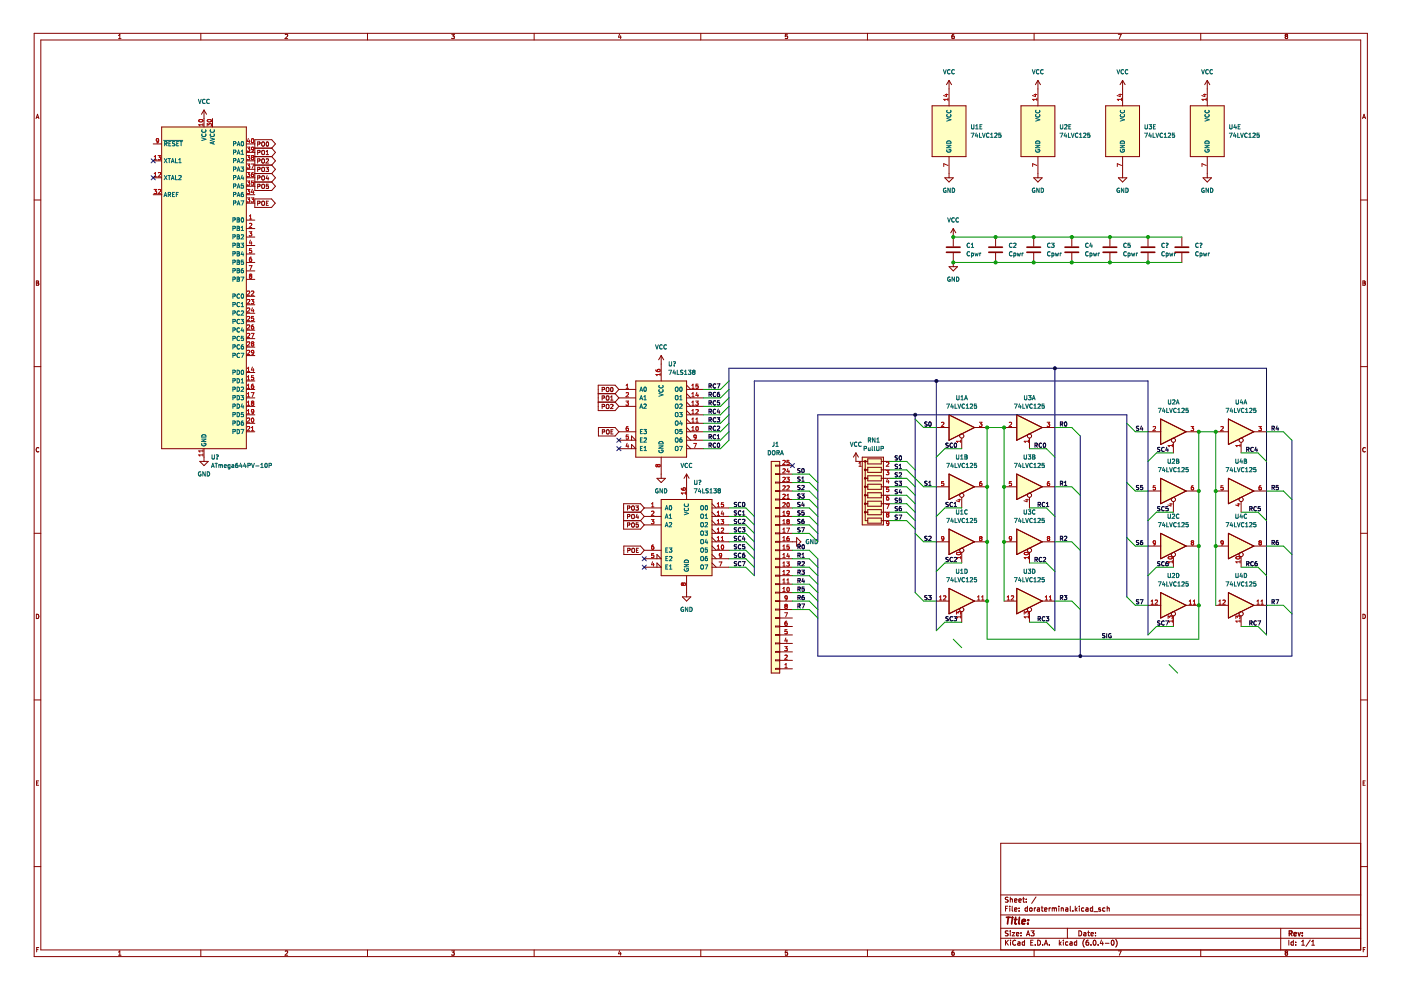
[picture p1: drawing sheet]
<svg xmlns="http://www.w3.org/2000/svg" width="297mm" height="210mm" viewBox="0 0 297 210" stroke-linecap="round" stroke-linejoin="round" font-family="sans-serif">
<path d="M.2 0h296.9v209.9h-296.9z" fill-rule="evenodd" fill="#fff" stroke="#fff" stroke-width=".21"/>
<g fill="none" stroke="#840000" stroke-width=".21">
<path d="M7.2 7.1h282.7v195.7h-282.7zM8.7 8.5h279.8v192.9h-279.8zM25.1 8.2h.6M25.1 7.5l.3-.2v.9M42.6 7.1v1.4M60.5 7.4l.3-.1 .2 .2-.6 .7h.6M77.9 7.1v1.4M95.8 7.3h.5l-.3 .3 .3 .1v.4h-.5M113.2 7.1v1.4M131.4 7.2l-.3 .7h.6M131.6 7.6v.6M148.6 7.1v1.4"/>
<path d="M167 7.3h-.5v.4h.4l.1 .4h-.5M183.9 7.1v1.4M201.2 17.1v5.3M201.2 17.1l-.5 .8M201.2 17.1l.6 .8M202.2 7.3l-.3 .2v.6h.4v-.4M202.2 7.7l-.2-.1-.2 .2M202.2 7.7h.1M219.2 7.1v1.4M220.1 17.1v5.3M220.1 17.1l-.6 .8M220.1 17.1l.5 .8"/>
<path d="M237.1 7.3h.6l-.4 .9M238 17.1v5.3M238 17.1l-.5 .8M238 17.1l.5 .8M254.6 7.1v1.4M256 17.1v5.3M256 17.1l-.6 .8M256 17.1l.5 .8M272.7 7.7l-.2 .1 .2 .4 .3-.2-.2-.3M272.7 7.7l-.2-.2 .2-.2 .3 .1-.2 .3M272.7 7.7h.1M7.6 25.1l.3-.9 .4 .9"/>
<path d="M7.7 24.9h.5M32.5 37.7h1.8M32.5 34.1h1.8M32.5 30.5h1.8M34.3 26.9h17.9v68.2h-17.9zM43.3 23.3v3.6M43.3 23.3l-.6 .9M43.3 23.3l.5 .9M45 25.1v1.8M52.2 37.7h1.8M52.2 34.1h1.8M52.2 39.5h1.8"/>
<path d="M52.2 35.9h1.8M52.2 32.3h1.8M52.2 30.5h1.8M54 33.2h3.6l.8 .9-.8 .9M54 35h3.6M54 36.8h3.6M54 38.6h3.6M54 31.4h3.6M54.6 32.4l.5-.1v-.3l-.5-.1v.9M54.6 30.6l.5-.1v-.3l-.5-.1v.9M54.6 34.1h.5v-.3l-.5-.1v.9M54.6 35.9h.5v-.3l-.5-.1v.9"/>
<path d="M54.6 37.7h.5v-.3l-.5-.1v.9M54.6 39.5h.5v-.4h-.5v.9M55.5 37.4l.2-.1 .3 .1v.7l-.5-.1zM55.5 30.2l.2-.1 .3 .1v.7h-.5zM55.5 33.8l.2-.1 .3 .1v.7l-.5-.1zM55.5 32l.2-.1 .3 .1v.7h-.5zM55.5 35.6l.2-.1 .3 .1v.7l-.5-.1zM55.5 39.2l.2-.1 .3 .1v.7l-.5-.1zM56.4 35.5h.5l-.3 .3 .3 .1v.4M56.4 36.3h.5M56.4 33.8l.4-.1 .1 .2-.5 .7h.5M56.4 32.8h.5"/>
<path d="M56.4 32.1l.3-.2v.9M56.5 30.2l.1-.1a.44 .44 0 0 1 .4 .5 .44 .44 0 0 1-.4 .3l-.2-.3zM56.6 37.2l-.2 .7h.6M56.9 37.6v.6M56.9 39.1h-.4l-.1 .4 .5-.1v.5h-.5M56.9 36.3h.1M57.6 31.4l.8-.9-.8-.9h-3.6v10.8h3.6l.8-.9-.8-.9M57.6 35l.8 .9-.8 .9M57.6 36.8l.8 .9-.8 .9M57.6 31.4l.8 .9-.8 .9h-3.6M197.6 22.4h7.2v10.8h-7.2zM200.3 37.7h1.8l-.9 .9z"/>
<path d="M201.2 33.2v4.5M216.5 22.4h7.2v10.8h-7.2zM219.2 37.7h1.8l-.9 .9zM220.1 33.2v4.5M234.4 22.4h7.2v10.8h-7.2zM237.1 37.7h1.8l-.9 .9zM238 33.2v4.5M252.4 22.4h7.2v10.8h-7.2zM255.1 37.7h1.8l-.9 .9zM256 33.2v4.5M288.9 25.1l.3-.9 .3 .9M289 24.9h.4"/>
<path d="M7.2 42.4h1.5M7.7 59.6l.5 .1-.2 .3 .2 .3-.1 .2h-.4zM32.5 41.3h1.8M52.2 46.7h1.8M52.2 48.5h1.8M52.2 50.3h1.8M52.2 41.3h1.8M52.2 43.1h1.8M52.2 52.1h1.8M52.2 53.8h1.8M52.2 55.6h1.8M52.2 57.4h1.8"/>
<path d="M52.2 59.2h1.8M54 42.2h3.6l.8 .9-.8 .9h-3.6zM54.6 43.1h.5v-.4h-.5v.9M55.5 42.8l.2-.1 .3 .1v.7l-.5-.1zM56.5 43.1h.3M56.9 42.7h-.4v.9h.4M201.2 56.5h1.8l-.9 .9zM202.1 48.5v3.7M202.1 53.7v2.8M202.1 48.5l-.5 .9M202.1 48.5l.6 .9M211.1 50.3v1.9"/>
<path d="M211.1 53.7v1.9M219.2 50.3v1.9M219.2 53.7v1.9M227.2 50.3v1.9M227.2 53.7v1.9M235.3 50.3v1.9M235.3 53.7v1.9M243.4 50.3v1.9M243.4 53.7v1.9M250.6 50.3v1.9M250.6 53.7v1.9M288.5 42.4h1.4"/>
<path d="M289 59.6l.4 .1-.1 .3 .2 .3-.2 .2h-.3zM7.2 77.7h1.5M7.7 60h.3M52.2 79h1.8M52.2 62.8h1.8M52.2 64.6h1.8M52.2 66.4h1.8M52.2 68.2h1.8M52.2 70h1.8M52.2 71.8h1.8M52.2 73.6h1.8M52.2 75.4h1.8"/>
<path d="M140.2 75.4v5.4M140.2 75.4l-.6 .9M140.2 75.4l.5 .9M288.5 77.7h1.4M289 60h.3M8.2 95a.41 .41 0 0 0-.5 .4 .41 .41 0 0 0 .5 .3M42.4 97.8h1.8l-.9 .9zM43.3 95.1v2.7M52.2 91.5h1.8M52.2 80.8h1.8M52.2 82.6h1.8M52.2 84.4h1.8"/>
<path d="M52.2 86.2h1.8M52.2 88h1.8M52.2 89.7h1.8M126.8 85.3h3.6M126.8 83.5h3.6M126.9 90.6h3.5l.8 .9-.8 .9h-3.5zM127.7 84.4h.4v-.4l-.4-.1v.9M127.7 86.2h.4v-.4l-.4-.1v.9M127.7 91.6l.4-.1 .1-.3-.5-.1v.9M128.1 82.2l-.4-.1v.9M128.1 82.2h.1M128.1 82.2v.4h-.4"/>
<path d="M128.6 82.3l.1-.2 .4 .2-.1 .7-.4-.1zM128.6 84.1l.1-.2 .4 .2-.1 .7-.4-.1zM128.6 85.9l.1-.2 .4 .2-.1 .7-.4-.1zM128.6 91.2l.2-.1 .3 .1-.1 .8-.4-.1zM129.5 85.8l.3-.1 .2 .3-.6 .6h.6M129.5 84.8h.5M129.5 84.2l.2-.3v.9M129.5 91.5h.3M129.5 82.2h.1a.39 .39 0 0 1 .4 .4 .39 .39 0 0 1-.5 .4zM129.8 82.2h.1M130 91.1h-.5v.9h.5M130.4 85.3l.8 .9"/>
<path d="M130.4 83.5l.8 .9M131.2 91.5h3.6M131.2 95.1h3.6l-.9-.9v.9M131.2 82.6h3.6M131.2 84.4h3.6M131.2 86.2h3.6M131.2 93.3h3.6l-.9-.9v.9M131.2 82.6l-.8-.9h-3.6v5.4h3.6l.8-.9M131.2 84.4l-.8 .9M131.2 82.6l-.8 .9M134.8 80.8h10.8v16.1h-10.8zM140.2 96.9v4.5"/>
<path d="M145.6 91.5h3.6M145.6 95.1h3.6M145.6 82.6h3.6M145.6 84.4h3.6M145.6 86.2h3.6M145.6 88h3.6M145.6 89.7h3.6M145.6 90.6l.9 .9M145.6 88.9l.9 .8M145.6 87.1l.9 .9M145.6 85.3l.9 .9M145.6 83.5l.9 .9"/>
<path d="M145.6 81.7l.9 .9M145.6 93.3h3.6M145.6 94.2l.9 .9M145.6 92.4l.9 .9M163.5 97.8h1.8v44.9h-1.8zM165.3 98.6h-.9v.2h.9M165.3 98.7h2.7M181.5 96v1.8h1.8M181.5 96l-.6 .9M181.5 96l.5 .9M182.8 96.9h4.5v14.4h-4.5zM183.4 99.6h.6"/>
<path d="M184 97.8h-.6v12.6h.6M184 97.3h2.9v1.1h-2.9zM184 99.1h2.9v1.1h-2.9zM186.9 97.8h1.7M186.9 99.6h1.7M198.5 90.6h2.7M201.2 88l5.4 2.6-5.4 2.7zM203.9 92.9v2.2M206.6 90.6h2.7M212.9 90.6h2.7M215.6 88l5.4 2.6-5.4 2.7zM218.3 92.9v2.2"/>
<path d="M221 90.6h2.7M243.4 91.5h2.7M246.1 88.9l5.4 2.6-5.4 2.7zM248.8 93.8v2.2M251.5 91.5h2.7M257.8 91.5h2.6M260.4 88.9l5.4 2.6-5.4 2.7zM263.1 93.8v2.2M265.8 91.5h2.7M289.5 95a.41 .41 0 0 0-.6 .4 .41 .41 0 0 0 .6 .3M7.2 113.1h1.5M132.2 108.6h3.6"/>
<path d="M132.2 110.4h3.6M132.3 115.8h3.5l.8 .9-.8 .9h-3.5zM133 111.3h.5v-.4h-.5v.9M133 109.5h.5v-.3l-.5-.1v.9M133 107.7h.5v-.3l-.5-.1v.9M133.1 116.7h.4l.1-.4-.5-.1v.9M133.9 111l.2-.1 .4 .1-.1 .7-.5-.1zM133.9 107.4l.2-.1 .4 .1-.1 .7-.5-.1zM133.9 109.2l.2-.1 .4 .1-.1 .7-.5-.1zM134 116.4l.2-.2 .3 .2-.1 .7-.4-.1zM134.8 107.3h.6l-.3 .3 .2 .1v.4h-.5M134.9 116.7h.3"/>
<path d="M135.1 109l-.3 .7h.6M135.3 109.4v.6M135.3 110.9h-.4l-.1 .4 .5-.1v.5h-.5M135.4 116.2h-.5v.9h.5M135.8 110.4l.8 .9M135.8 108.6l.8 .9M136.6 107.7h3.6M136.6 116.7h3.6M136.6 111.3h3.6M136.6 109.5h3.6M136.6 118.5h3.6l-.9-.9v.9M136.6 107.7l-.8-.9h-3.6v5.4h3.6l.8-.9"/>
<path d="M136.6 107.7l-.8 .9M136.6 109.5l-.8 .9M139.3 101.4h1.8l-.9 .9zM140.2 105.9h10.8v16.2h-10.8zM145.6 100.5v5.4M145.6 100.5l-.6 .9M145.6 100.5l.5 .9M151 113.1h3.5M151 115.8l.9 .9M151 107.7h3.5M151 116.7h3.5M151 114.9h3.5"/>
<path d="M151 114l.9 .9M151 112.2l.9 .9M151 111.3h3.5M151 110.4l.9 .9M151 109.5h3.5M151 108.6l.9 .9M151 106.8l.9 .9M151 118.5h3.5M151 119.4l.9 .9M151 117.6l.9 .9M165.3 113.1h2.7M165.3 105.9h2.7"/>
<path d="M165.3 107.7h2.7M165.3 116.7h2.7M165.3 114.9h3.6M165.3 111.3h2.7M165.3 109.5h2.7M165.3 118.5h2.7M165.3 104.1h2.7M165.3 100.4h-.9v.2h.9M165.3 102.2h-.9v.2h.9M165.3 104h-.9v.2h.9M165.3 105.8h-.9v.2h.9M165.3 107.6h-.9v.2h.9"/>
<path d="M165.3 109.4h-.9v.2h.9M165.3 111.2h-.9v.2h.9M165.3 113h-.9v.2h.9M165.3 114.8h-.9v.2h.9M165.3 116.6h-.9v.2h.9M165.3 118.4h-.9v.2h.9M165.3 102.3h2.7M165.3 100.5h2.7M168.9 114l.9 .9-.9 .9zM183.4 101.4h.6M183.4 103.2h.6M183.4 105h.6"/>
<path d="M183.4 106.8h.6M183.4 108.6h.6M184 100.9h2.9v1.1h-2.9zM184 102.7h2.9v1.1h-2.9zM184 104.5h2.9v1h-2.9zM184 106.3h2.9v1h-2.9zM184 108.1h2.9v1h-2.9zM184 109.9h2.9v1h-2.9zM186.9 101.4h1.7M186.9 103.2h1.7M186.9 105h1.7M186.9 106.8h1.7"/>
<path d="M186.9 108.6h1.7M186.9 110.4h1.7M198.5 114.9h2.7M198.5 103.2h2.7M201.2 100.5l5.4 2.7-5.4 2.7zM201.2 112.2l5.4 2.7-5.4 2.7zM203.9 105.5v2.2M203.9 117.1v2.3M206.6 114.9h2.7M206.6 103.2h2.7M212.9 114.9h2.7M212.9 103.2h2.7"/>
<path d="M215.6 100.5l5.4 2.7-5.4 2.7zM215.6 112.2l5.4 2.7-5.4 2.7zM218.3 105.5v2.2M218.3 117.1v2.3M221 114.9h2.7M221 103.2h2.7M243.4 115.8h2.7M243.4 104.1h2.7M246.1 101.4l5.4 2.7-5.4 2.7zM246.1 113.1l5.4 2.7-5.4 2.7zM248.8 106.4v2.2M248.8 118v2.3"/>
<path d="M251.5 115.8h2.7M251.5 104.1h2.7M257.8 115.8h2.6M257.8 104.1h2.6M260.4 101.4l5.4 2.7-5.4 2.7zM260.4 113.1l5.4 2.7-5.4 2.7zM263.1 106.4v2.2M263.1 118v2.3M265.8 115.8h2.7M265.8 104.1h2.7M288.5 113.1h1.4M7.7 130.2a.46 .46 0 0 1 .5 .5 .46 .46 0 0 1-.5 .5z"/>
<path d="M136.6 120.3h3.6l-.9-.9v.9M144.7 126.5h1.8l-.9 .9zM145.6 122.1v4.4M151 120.3h3.5M165.3 130.9h-.9v.2h.9M165.3 122.1h2.7M165.3 120.3h2.7M165.3 127.4h2.7M165.3 120.2h-.9v.2h.9M165.3 122h-.9v.1h.9M165.3 123.8h-.9v.1h.9M165.3 125.6h-.9v.1h.9"/>
<path d="M165.3 127.4h-.9v.1h.9M165.3 129.1h-.9v.2h.9M165.3 132.7h-.9v.2h.9M165.3 134.5h-.9v.2h.9M165.3 136.3h-.9v.2h.9M165.3 138.1h-.9v.2h.9M165.3 139.9h-.9v.2h.9M165.3 125.6h2.7M165.3 123.9h2.7M165.3 138.2h2.7M165.3 136.4h2.7M165.3 134.6h2.7"/>
<path d="M165.3 132.8h2.7M165.3 131h2.7M165.3 129.2h2.7M198.5 127.4h2.7M201.2 124.8l5.4 2.6-5.4 2.7zM203.9 129.7v2.2M206.6 127.4h2.7M212.9 127.4h2.7M215.6 124.8l5.4 2.6-5.4 2.7zM218.3 129.7v2.2M221 127.4h2.7M243.4 128.3h2.7"/>
<path d="M246.1 125.6l5.4 2.7-5.4 2.7zM248.8 130.6v2.2M251.5 128.3h2.7M257.8 128.3h2.6M260.4 125.6l5.4 2.7-5.4 2.7zM263.1 130.6v2.2M265.8 128.3h2.7M289 130.2a.46 .46 0 0 1 .5 .5 .46 .46 0 0 1-.5 .5zM7.2 148.4h1.5M165.3 141.7h-.9v.2h.9M165.3 141.8h2.7M165.3 140h2.7"/>
<path d="M288.5 148.4h1.4M7.8 166h.3M8.2 165.6h-.4v.9h.4M288.5 178.8h-76.3v22.6M289 166h.3M289.4 165.6h-.4v.9h.4M7.2 183.7h1.5M212.2 198.9h76.3M212.2 196.8h76.3M212.2 194h76.3M212.2 189.7h76.3M213.2 199.3v1.1"/>
<path d="M213.2 192.6h.3M213.3 199.8l.5 .6M213.7 192.1h-.5v1.1M213.7 197.4l-.5 .1a.44 .44 0 0 0 .5 .5l-.1 .4h-.5M213.7 190.3h-.5a.44 .44 0 0 0 .5 .6l-.1 .3h-.5M213.8 199.3l-.6 .6M214.1 192.1v.1M214.1 192.5v.7M214.2 190.2v1.1M214.2 197.4v.1M214.2 197.7v.7M214.2 190.7l.4-.1 .1 .7"/>
<path d="M214.2 199.3v.1M214.2 199.7v.7M214.6 197.7h.6l-.6 .7h.6M214.6 192.1v.9l.2 .2M215.1 192.8l.5-.1v-.2h-.3l-.2 .1 .1 .5h.4M215.1 190.9l.5-.1v-.2h-.3l-.2 .1 .1 .5h.4M215.4 199.4a.47 .47 0 0 0-.7 .5 .47 .47 0 0 0 .7 .4M215.5 198.1l.5-.1v-.2l-.3-.1-.2 .2 .1 .5h.4M215.8 199.7h.4l.1 .7M216 190.9l.5-.1v-.2h-.3l-.2 .1 .1 .5h.4M216.1 193.1v.1M216.1 192.5v.1"/>
<path d="M216.3 199.9l-.5 .3 .1 .2h.4M216.5 197.8v.1M216.5 198.3v.1M216.8 190.6h.4M217 190.2v.9l.2 .2M217.2 199.7h-.3l-.2 .2 .1 .5h.4M217.2 199.3v1.1M217.6 191.2v.1M217.6 190.6v.1M217.6 198.4l.4-1 .3 1M217.7 198.1h.5M217.8 192.5h-.3l-.2 .2 .1 .4h.4"/>
<path d="M217.8 192.1v1.1M218.3 192.6h.5l-.1 .5h-.4zM218.5 199.8h.4M218.6 197.4h.6l-.3 .4 .3 .1v.4h-.6M219 199.3h-.5v1.1h.5M219.3 192.5v.7M219.6 192.5l-.3 .2M219.6 190.2l-.9 1.3M220 192.5h.4v.7M220 199.3a.54 .54 0 0 1 .6 .6 .54 .54 0 0 1-.6 .5zM220.4 192.7l-.5 .2 .2 .3 .3-.1M220.8 192.5h.4"/>
<path d="M220.9 192.1v.9l.3 .2M221.5 192.8l.5-.1-.1-.2h-.3l-.1 .1v.5h.4M222.4 192.5v.7M222.7 192.5l-.3 .2M223.1 192.6l.3-.1 .1 .1M223.1 192.5v.7M223.5 192.6l.2-.1h.2l.1 .7M223.5 192.6v.6M224.5 192.1v.1M224.5 192.5v.7M224.6 199.3v1.1M224.7 200l.3 .4"/>
<path d="M225 199.7l-.4 .4M225 192.6l.4-.1 .1 .7M225 192.5v.7M225.5 199.3v.1M225.5 199.7v.7M226 192.5h.4v.7M226.3 196.8v2.1M226.4 199.7h-.3l-.2 .2 .1 .5h.4M226.4 192.7l-.5 .2 .2 .3 .3-.1M226.9 199.7h.4v.7M226.9 192.1v.9l.2 .2M227.3 199.9l-.5 .3 .2 .2h.3"/>
<path d="M227.5 193.1v.1M228 192.1v1.1M228.1 192.8l.3 .4M228.3 199.7h-.3l-.2 .2 .1 .5h.4M228.3 199.3v1.1M228.4 192.5l-.4 .4M228.7 197.4a.54 .54 0 0 1 .6 .5 .54 .54 0 0 1-.6 .5zM228.8 192.1v.1M228.8 192.5v.7M229.8 197.8h.4v.6M229.8 192.5h-.3l-.2 .2 .1 .4h.4M229.9 199.2a1.22 1.22 0 0 0 0 1.6"/>
<path d="M230.2 198l-.5 .2 .2 .2h.3M230.2 192.5h.5v.7M230.6 197.7h.4M230.7 192.7l-.5 .2 .1 .3 .4-.1M230.8 197.4v.9l.2 .1M230.8 199.3l-.5 .3-.1 .6 .3 .2 .3-.1v-.5l-.3-.1-.3 .2M231.3 198.1l.5-.1v-.2l-.3-.1-.2 .2 .1 .5h.4M231.7 192.5h-.3l-.2 .2 .1 .4h.4M231.7 192.1v1.1M231.9 199.4l.1-.1a.51 .51 0 0 1 .4 .6 .51 .51 0 0 1-.5 .5l-.1-.4zM231.9 193.3h.8M232.3 198.3v.1"/>
<path d="M232.3 197.8v.1M233.3 192.5h-.2l-.2 .1 .4 .3v.2h-.4M233.5 199.3l-.2 .8h.6M233.8 199.7v.7M234.3 192.5h-.3l-.2 .2 .1 .4h.4M234.3 200h.8M234.7 192.6l.4-.1 .1 .7M234.7 192.1v1.1M235.7 199.4l.2-.1a.51 .51 0 0 1 .3 .6 .51 .51 0 0 1-.4 .5l-.2-.4zM236.6 199.2a1.22 1.22 0 0 1 0 1.6M271.5 196.8v4.6M273.3 199.3v1.1"/>
<path d="M274.2 199.7h-.3l-.2 .2 .1 .5h.4M274.2 199.3v1.1M274.7 199.7v.1M276 199.6l.3-.3v1.1M277.8 199.3l-.9 1.4M278.1 199.6l.3-.3v1.1M288.5 183.7h1.4M7.8 201.3h.3M8.2 200.9h-.4v.9M25.1 201.9l.3-.3v.9M25.1 202.5h.6M42.6 201.4v1.4"/>
<path d="M60.5 201.7l.3-.1 .2 .3-.6 .6h.6M77.9 201.4v1.4M95.8 201.6h.5l-.3 .4h.3v.4h-.5M113.2 201.4v1.4M131.4 201.6l-.3 .6h.6M131.6 201.9v.6M148.6 201.4v1.4M167 201.6h-.5v.4h.4l.1 .4h-.5M183.9 201.4v1.4M202.2 201.6l-.3 .2-.1 .6 .2 .1 .3-.1-.1-.4h-.2l-.2 .1M219.2 201.4v1.4M219.5 200.3v.1"/>
<path d="M221.1 200.3v.1M221.4 200.4l.4-1.1 .3 1.1M221.5 200.1h.5M222.5 200.3v.1M231.3 200.3v.1M232.8 200.3v.1M237.1 201.6h.6l-.4 .9M254.6 201.4v1.4M272.7 202l-.2-.2 .2-.2 .3 .2-.2 .2M272.7 202l-.2 .2 .2 .3 .3-.1-.2-.4M272.7 202h.1M274.7 200.3v.1"/>
<path d="M276 200.4h.6M278.1 200.4h.6M289 201.3h.3M289.5 200.9h-.5v.9"/>
<circle cx="203.9" cy="92.4" r=".45"/>
<circle cx="218.3" cy="92.4" r=".45"/>
<circle cx="248.8" cy="93.3" r=".45"/>
<circle cx="263.1" cy="93.3" r=".45"/>
<circle cx="203.9" cy="116.7" r=".45"/>
<circle cx="203.9" cy="105" r=".45"/>
<circle cx="218.3" cy="116.7" r=".45"/>
<circle cx="218.3" cy="105" r=".45"/>
<circle cx="248.8" cy="117.6" r=".45"/>
<circle cx="248.8" cy="105.9" r=".45"/>
<circle cx="263.1" cy="105.9" r=".45"/>
<circle cx="263.1" cy="117.6" r=".45"/>
<circle cx="203.9" cy="129.2" r=".45"/>
<circle cx="218.3" cy="129.2" r=".45"/>
<circle cx="248.8" cy="130.1" r=".45"/>
<circle cx="263.1" cy="130.1" r=".45"/>
</g>
<path d="M273.3 197.9h.5l.1-.4-.6-.1v1M273.6 197.9l.3 .5M274.3 198.1l.6-.1-.1-.2-.3-.1-.2 .2 .1 .5h.4M275.2 197.7l.3 .7 .2-.7M276.1 198.3v.1M276.1 197.8v.1" fill="none" stroke="#840000" stroke-width=".28"/>
<path d="M213.4 194.5h.8M213.8 194.5l-.2 1.4M214.6 195l-.1 .9M214.7 194.5l-.1 .1M215.1 195h.5M215.3 194.5l-.1 1.2 .3 .2M216.1 194.5l-.1 1.2 .2 .2M216.7 195.4l.7-.1v-.3h-.4l-.3 .2v.6h.6M217.9 195.8v.1M218 195v.2" fill="none" stroke="#840000" stroke-width=".37"/>
<g fill="none" stroke="#006464" stroke-width=".21">
<path d="M200 14.8l.3 .9 .3-.9M201.4 14.9a.4 .4 0 0 0-.5 .3 .4 .4 0 0 0 .5 .4M202.3 14.9a.4 .4 0 0 0-.5 .3 .4 .4 0 0 0 .5 .4M218.9 14.8l.3 .9 .3-.9M220.3 14.9a.4 .4 0 0 0-.6 .3 .4 .4 0 0 0 .6 .4M221.2 14.9a.4 .4 0 0 0-.6 .3 .4 .4 0 0 0 .6 .4M236.8 14.8l.3 .9 .3-.9M238.2 14.9a.4 .4 0 0 0-.5 .3 .4 .4 0 0 0 .5 .4M239.1 14.9a.4 .4 0 0 0-.5 .3 .4 .4 0 0 0 .5 .4M254.8 14.8l.3 .9 .3-.9M256.2 14.9a.4 .4 0 0 0-.6 .3 .4 .4 0 0 0 .6 .4M257.1 14.9a.4 .4 0 0 0-.6 .3 .4 .4 0 0 0 .6 .4"/>
<path d="M34.7 29.8h4.1M34.8 37.2l.6 .9M34.8 33.6l.6 .9M35.1 30.5l.3 .4M35.3 30.5h-.4M35.4 30.4l-.1-.3-.4-.1v.9M35.4 30.4l-.1 .1M35.4 37.2l-.6 .9M35.4 33.6l-.6 .9M35.6 37.2h.5M35.6 33.6h.5M35.8 30.5h.3"/>
<path d="M35.9 33.6v.9M35.9 37.2v.9M36.2 30h-.4v.9h.4M36.3 38.1l.3-.9 .3 .9M36.3 34.5l.3-.9 .3 .9M36.4 37.8h.4M36.4 34.3h.4M37.1 30.1h-.5a.37 .37 0 0 0 .4 .5v.3h-.4M37.2 37.2v.9h.4M37.2 33.6v.9h.4M37.5 30.5h.3M37.9 37.3l.3-.1 .2 .3-.5 .6h.5"/>
<path d="M37.9 34.5h.5M37.9 33.9l.3-.3v.9M37.9 30h-.4v.9h.4M38.2 30h.5M38.4 30v.9M42.1 21l.3 .9 .3-.9M42.8 29.2l.9 .3-.9 .3M42.8 28.4a.4 .4 0 0 0 .4 .6 .4 .4 0 0 0 .4-.6M42.8 27.5a.4 .4 0 0 0 .4 .6 .4 .4 0 0 0 .4-.6M43.5 21.1a.4 .4 0 0 0-.6 .4 .4 .4 0 0 0 .6 .4M44.4 21.1a.4 .4 0 0 0-.6 .4 .4 .4 0 0 0 .6 .4M44.6 29.2l.9 .3-.9 .3"/>
<path d="M44.6 27.5a.4 .4 0 0 0 .4 .6 .4 .4 0 0 0 .4-.6M44.6 28.4a.4 .4 0 0 0 .4 .6 .4 .4 0 0 0 .4-.6M45.2 30.1v.4M45.5 30l-.9 .3 .9 .3M49.5 32.3l.4-.1 .1-.3-.5-.1v.9M49.5 37.7l.4-.1 .1-.3-.5-.1v.9M49.5 34.1l.4-.1 .1-.3-.5-.1v.9M49.5 30.5h.4l.1-.4-.5-.1v.9M49.5 35.9l.4-.1 .1-.3-.5-.1v.9M49.5 39.5l.4-.1 .1-.3-.5-.1v.9M50.3 39.9l.3-.9 .3 .9M50.3 38.1l.3-.9 .3 .9"/>
<path d="M50.3 36.3l.3-.9 .3 .9M50.3 34.5l.3-.9 .3 .9M50.3 32.7l.3-.9 .3 .9M50.3 30.9l.3-.9 .3 .9M50.4 37.8h.4M50.4 34.3h.4M50.4 39.6h.4M50.4 36h.4M50.4 32.5h.4M50.4 30.7h.4M51.1 35.4h.5l-.3 .4h.3v.4h-.5M51.1 33.7l.4-.1 .1 .3-.5 .6h.5"/>
<path d="M51.1 32.1l.3-.3v.9M51.1 32.7h.5M51.2 30.1l.1-.1a.44 .44 0 0 1 .4 .5 .44 .44 0 0 1-.4 .4l-.2-.3zM51.3 37.2l-.2 .6h.6M51.6 37.5v.6M51.6 39h-.4l-.1 .4h.5v.4h-.5M200.5 39.9a.41 .41 0 0 0-.5 .5 .41 .41 0 0 0 .6 .3v-.3h-.2M200.7 30.8h.9l-.9 .5h.9M200.7 25.1l.9 .3-.9 .3M200.8 31.8a.41 .41 0 0 0 .4 .5 .41 .41 0 0 0 .3-.6h-.3v.2M200.8 24.3a.4 .4 0 0 0 .4 .5 .4 .4 0 0 0 .3-.5M200.8 23.4a.4 .4 0 0 0 .4 .5 .4 .4 0 0 0 .3-.5"/>
<path d="M200.9 30a.47 .47 0 0 1 .5-.1 .47 .47 0 0 1 .2 .5h-.9zM201.5 39.9v.9l-.5-.9v.9M201.9 39.9a.45 .45 0 0 1 .5 .4 .45 .45 0 0 1-.5 .5zM205.9 28.2h.6l-.4 .9M206 26.4v.8l.1 .1 .4-.1v-.8M206.9 27.3h.5M206.9 26.7l.2-.3v.9M207 28.2l-.2 .6h.5M207.2 28.5v.6M207.7 28.2v.9h.4M207.8 26.9h.3M208.2 26.4h-.4v.9h.4"/>
<path d="M208.3 28.2l.3 .9 .3-.9M209.7 28.3a.4 .4 0 0 0-.6 .4 .4 .4 0 0 0 .6 .3M210 29.1h.5M210 28.5l.3-.3v.9M210.9 28.3l.3-.1 .2 .3-.6 .6h.6M212.2 28.2h-.4l-.1 .5 .5-.1v.4h-.5M219.4 39.9a.41 .41 0 0 0-.5 .5 .41 .41 0 0 0 .5 .3v-.3h-.2M219.6 25.1l.9 .3-.9 .3M219.6 30.8h.9l-.9 .5h.9M219.6 31.8a.41 .41 0 0 0 .4 .5 .41 .41 0 0 0 .4-.6h-.3v.2M219.7 24.3a.4 .4 0 0 0 .3 .5 .4 .4 0 0 0 .4-.5M219.7 23.4a.4 .4 0 0 0 .3 .5 .4 .4 0 0 0 .4-.5"/>
<path d="M219.7 30a.47 .47 0 0 1 .5-.1 .47 .47 0 0 1 .3 .5h-.9zM220.3 39.9v.9l-.5-.9v.9M220.7 39.9a.45 .45 0 0 1 .6 .4 .45 .45 0 0 1-.6 .5zM224.7 28.2h.6l-.4 .9M224.8 26.4v.8l.2 .1 .3-.1v-.8M225.7 26.5l.4-.1 .1 .3-.5 .6h.5M225.8 28.2l-.2 .6h.6M226.1 28.5v.6M226.5 28.2v.9h.5M226.6 26.9h.3M227 26.4h-.4v.9h.4M227.1 28.2l.3 .9 .3-.9"/>
<path d="M228.5 28.3a.4 .4 0 0 0-.5 .4 .4 .4 0 0 0 .5 .3M228.9 29.1h.5M228.9 28.5l.2-.3v.9M229.7 28.3l.4-.1 .1 .3-.5 .6h.5M231.1 28.2h-.5v.5l.4-.1 .1 .4h-.5M237.3 39.9a.41 .41 0 0 0-.5 .5 .41 .41 0 0 0 .6 .3v-.3h-.2M237.5 30.8h.9l-.9 .5h.9M237.5 25.1l.9 .3-.9 .3M237.6 31.8a.41 .41 0 0 0 .4 .5 .41 .41 0 0 0 .3-.6h-.3v.2M237.6 24.3a.4 .4 0 0 0 .4 .5 .4 .4 0 0 0 .3-.5M237.6 23.4a.4 .4 0 0 0 .4 .5 .4 .4 0 0 0 .3-.5M237.6 30a.47 .47 0 0 1 .6-.1 .47 .47 0 0 1 .2 .5h-.9z"/>
<path d="M238.3 39.9v.9l-.5-.9v.9M238.7 39.9a.45 .45 0 0 1 .5 .4 .45 .45 0 0 1-.5 .5zM242.7 28.2h.6l-.4 .9M242.8 26.4v.8l.1 .1 .4-.1v-.8M243.6 26.4h.6l-.3 .4 .2 .1v.3h-.5M243.8 28.2l-.2 .6h.5M244 28.5v.6M244.5 28.2v.9h.4M244.6 26.9h.3M245 26.4h-.4v.9h.4M245.1 28.2l.3 .9 .3-.9M246.5 28.3a.4 .4 0 0 0-.6 .4 .4 .4 0 0 0 .6 .3"/>
<path d="M246.8 29.1h.5M246.8 28.5l.3-.3v.9M247.7 28.3l.3-.1 .2 .3-.6 .6h.6M249 28.2h-.4l-.1 .5 .5-.1v.4h-.5M255.3 39.9a.41 .41 0 0 0-.5 .5 .41 .41 0 0 0 .5 .3v-.3h-.2M255.5 30.8h.9l-.9 .5h.9M255.5 25.1l.9 .3-.9 .3M255.5 31.8a.41 .41 0 0 0 .4 .5 .41 .41 0 0 0 .4-.6h-.3v.2M255.6 24.3a.4 .4 0 0 0 .3 .5 .4 .4 0 0 0 .4-.5M255.6 23.4a.4 .4 0 0 0 .3 .5 .4 .4 0 0 0 .4-.5M255.6 30a.47 .47 0 0 1 .5-.1 .47 .47 0 0 1 .3 .5h-.9zM256.2 39.9v.9l-.5-.9v.9"/>
<path d="M256.6 39.9a.45 .45 0 0 1 .6 .4 .45 .45 0 0 1-.6 .5zM260.6 28.2h.6l-.4 .9M260.7 26.4v.8l.2 .1 .3-.1v-.8M261.7 28.2l-.2 .6h.6M261.8 26.4l-.2 .6h.6M262 28.5v.6M262 26.7v.6M262.4 28.2v.9h.5M262.5 26.9h.3M262.9 26.4h-.4v.9h.4M263 28.2l.3 .9 .3-.9M264.4 28.3a.4 .4 0 0 0-.5 .4 .4 .4 0 0 0 .5 .3"/>
<path d="M264.8 29.1h.5M264.8 28.5l.2-.3v.9M265.6 28.3l.4-.1 .1 .3-.5 .6h.5M267 28.2h-.5v.5l.4-.1 .1 .4h-.5M34.8 41.7l.3-.9 .3 .9M34.9 41.4h.4M35.7 41.3l.4-.1v-.3l-.4-.1v.9M35.9 41.3l.3 .4M36.6 41.2h.3M37 40.8h-.4v.9h.4M37.4 41.2h.3M37.8 40.8h-.4v.9"/>
<path d="M49.4 53.8h.4l.1-.4h-.5v.9M49.4 46.6h.4l.1-.3-.5-.1v.9M49.4 48.4h.4l.1-.3-.5-.1v.9M49.4 50.2h.4l.1-.3-.5-.1v.9M49.4 55.6h.4l.1-.4h-.5v.9M49.5 41.3l.4-.1 .1-.3-.5-.1v.9M49.5 43.1l.4-.1 .1-.3-.5-.1v.9M49.8 51.6h-.4v.9M49.8 51.6h.1M49.8 57.4h-.4M49.8 59.2h-.4M49.9 59.1l-.1-.3-.4-.1v.9"/>
<path d="M49.9 57.3l-.1-.3-.4-.1v.9M49.9 51.6l-.1 .4h-.4M49.9 57.3l-.1 .1M49.9 59.1l-.1 .1M50.3 55.2l.4 .1-.1 .3 .2 .3-.2 .2h-.3zM50.3 48l.4 .1-.1 .3 .2 .3-.2 .2h-.3zM50.3 49.8l.4 .1-.1 .3 .2 .3-.2 .2h-.3zM50.3 56.9l.4 .2-.1 .3 .2 .3-.2 .1h-.3zM50.3 46.6h.3M50.3 48.4h.3M50.3 50.2h.3M50.3 43.5l.3-.9 .3 .9"/>
<path d="M50.3 41.7l.3-.9 .3 .9M50.3 52h.3M50.3 53.8h.3M50.3 55.6h.3M50.3 57.4h.3M50.3 59.2h.3M50.4 41.4h.4M50.4 43.2h.4M50.6 53.8l.1-.4h-.4v.9l.4-.1v-.3M50.6 52l.1-.4h-.4v.9l.4-.1v-.3M50.6 46.6l.1-.3-.4-.1v.9l.4-.1M50.6 46.6l.2 .2-.1 .2"/>
<path d="M50.6 59.2l.2 .1-.1 .3M50.6 59.2l.1-.4-.4-.1v.9h.4M50.6 52h.1M50.6 53.8h.1M50.7 52v.1M50.7 53.8v.1M50.7 47h.1M50.7 59.6h.1M51.1 51.6h.5l-.3 .3 .3 .1v.4h-.5M51.1 42.6h.6l-.4 .9M51.1 58.7h.6l-.4 .9M51.1 49.9l.4-.1 .1 .2-.5 .7h.5"/>
<path d="M51.1 48.2l.3-.2v.9M51.1 48.9h.5M51.2 57.4l.4-.1v.5h-.4zM51.2 57.4l-.1 .1M51.2 46.3l.1-.1a.44 .44 0 0 1 .4 .4 .44 .44 0 0 1-.4 .4l-.2-.3zM51.3 53.3l-.2 .7h.6M51.6 40.8l-.4 .2-.1 .5 .2 .2 .3-.1v-.4l-.3-.1-.2 .2M51.6 53.7v.6M51.6 56.9l-.3 .1-.2 .3M51.6 55.2h-.4l-.1 .4 .5-.1v.5h-.5M200.9 46.2l.3 .9 .3-.9M201.4 58.8a.41 .41 0 0 0-.5 .4 .41 .41 0 0 0 .6 .4v-.3h-.2"/>
<path d="M202.3 46.3a.4 .4 0 0 0-.5 .3 .4 .4 0 0 0 .5 .4M202.4 58.7v.9l-.5-.9v.9M202.8 58.7a.45 .45 0 0 1 .5 .5 .45 .45 0 0 1-.5 .4zM203.2 46.3a.4 .4 0 0 0-.5 .3 .4 .4 0 0 0 .5 .4M205.6 51.6a.4 .4 0 0 0-.6 .4 .4 .4 0 0 0 .6 .4M205.6 53.4a.4 .4 0 0 0-.6 .4 .4 .4 0 0 0 .6 .4M205.9 51.8l.3-.2v.9M205.9 52.5h.5M206 53.7h.2l.2 .1-.1 .4h-.3M206 53.7v.9M206.7 53.7l.2 .6 .1-.5 .2 .5 .2-.6M207.7 53.7v.6"/>
<path d="M208 53.7l-.3 .1M214.6 51.6a.4 .4 0 0 0-.6 .4 .4 .4 0 0 0 .6 .4M214.6 53.4a.4 .4 0 0 0-.6 .4 .4 .4 0 0 0 .6 .4M214.9 51.6h.3l.2 .2-.5 .7h.5M214.9 53.7h.3l.2 .1-.1 .4h-.4M214.9 53.7v.9M215.7 53.7l.1 .6 .2-.5 .2 .5 .2-.6M216.7 53.7v.6M217 53.7l-.3 .1M222.6 51.6a.41 .41 0 0 0-.5 .4 .41 .41 0 0 0 .5 .4M222.6 51.6h.1M222.6 53.4a.4 .4 0 0 0-.5 .4 .4 .4 0 0 0 .5 .4"/>
<path d="M222.9 51.6h.6l-.3 .3 .3 .1v.4h-.6M223 53.7h.3l.2 .1-.1 .4h-.4M223 53.7v.9M223.8 53.7l.1 .6 .2-.5 .2 .5 .1-.6M224.8 53.7v.6M225 53.7l-.2 .1M230.7 51.6a.4 .4 0 0 0-.5 .4 .4 .4 0 0 0 .5 .4M230.7 53.4a.4 .4 0 0 0-.5 .4 .4 .4 0 0 0 .5 .4M231.1 53.7v.9M231.1 53.7h.3l.1 .1-.1 .4h-.3M231.3 51.5l-.2 .7h.5M231.5 51.9v.6"/>
<path d="M231.8 53.7l.2 .6 .2-.5 .1 .5 .2-.6M232.9 53.7v.6M233.1 53.7l-.2 .1M238.8 53.4a.4 .4 0 0 0-.6 .4 .4 .4 0 0 0 .6 .4M238.8 51.6a.4 .4 0 0 0-.6 .4 .4 .4 0 0 0 .6 .4M239.2 53.7h.2l.2 .1-.1 .4h-.3M239.2 53.7v.9M239.6 51.6h-.4l-.1 .4 .5-.1v.5h-.5M239.9 53.7l.2 .6 .1-.5 .2 .5 .2-.6M240.9 53.7v.6M241.2 53.7l-.3 .1M246.9 53.4a.4 .4 0 0 0-.6 .4 .4 .4 0 0 0 .6 .4"/>
<path d="M246.9 51.6a.4 .4 0 0 0-.6 .4 .4 .4 0 0 0 .6 .4M247.2 51.6l.4 .1-.2 .4M247.3 53.7h.2l.2 .1-.1 .4h-.3M247.3 53.7v.9M247.4 52.4v.1M248 53.7l.2 .6 .1-.5 .2 .5 .2-.6M249 53.7v.6M249.3 53.7l-.3 .1M254.1 53.4a.4 .4 0 0 0-.6 .4 .4 .4 0 0 0 .6 .4M254.1 51.6a.4 .4 0 0 0-.6 .4 .4 .4 0 0 0 .6 .4M254.4 51.6l.4 .1-.2 .4M254.4 53.7h.3l.2 .1-.1 .4h-.4"/>
<path d="M254.4 53.7v.9M254.6 52.4v.1M255.2 53.7l.1 .6 .2-.5 .2 .5 .1-.6M256.2 53.7v.6M256.4 53.7l-.2 .1M49.4 62.8h.4l.1-.4-.5-.1v.9M49.4 68.2l.4-.1 .1-.3-.5-.1v.9M49.4 70l.4-.1 .1-.3-.5-.1v.9M49.4 73.6l.4-.1 .1-.3-.5-.1v.9M49.4 75.4l.4-.1 .1-.3-.5-.1v.9M49.8 64.2l-.4-.1v.9M49.8 66l-.4-.1v.9"/>
<path d="M49.8 78.5h-.4v.9M49.8 78.5l.1 .1M49.8 64.2h.1M49.8 66h.1M49.8 71.7l-.4 .1M49.9 71.7l-.1-.3-.4-.1v.9M49.9 64.2l-.1 .4h-.4M49.9 66l-.1 .4h-.4M49.9 78.6l-.1 .3-.4 .1M49.9 71.7h-.1M50.3 78.5a.45 .45 0 0 1 .5 .4 .45 .45 0 0 1-.5 .5zM50.8 67.8a.4 .4 0 0 0-.6 .4 .4 .4 0 0 0 .6 .3"/>
<path d="M50.8 75a.4 .4 0 0 0-.6 .3 .4 .4 0 0 0 .6 .4M50.8 62.4a.4 .4 0 0 0-.6 .4 .4 .4 0 0 0 .6 .3M50.8 64.2a.4 .4 0 0 0-.6 .4 .4 .4 0 0 0 .6 .3M50.8 66a.4 .4 0 0 0-.6 .4 .4 .4 0 0 0 .6 .3M50.8 69.6a.4 .4 0 0 0-.6 .4 .4 .4 0 0 0 .6 .3M50.8 71.4a.4 .4 0 0 0-.6 .4 .4 .4 0 0 0 .6 .3M50.8 73.2a.4 .4 0 0 0-.6 .4 .4 .4 0 0 0 .6 .3M51.1 67.7h.5l-.3 .4h.3v.4h-.5M51.1 74.9h.6l-.4 .9M51.1 64.4l.3-.3v.9M51.1 65h.5M51.1 72.1l.1 .1"/>
<path d="M51.2 66l.3-.1 .1 .3-.5 .6h.5M51.2 71.7h.3l.1 .1v.4h-.4M51.2 66h-.1M51.2 71.7h-.1M51.2 62.4l.1-.1a.44 .44 0 0 1 .4 .5 .44 .44 0 0 1-.4 .4l-.2-.3zM51.2 78.6l.1-.1a.44 .44 0 0 1 .4 .5 .44 .44 0 0 1-.4 .3l-.2-.3zM51.3 69.5l-.2 .6h.6M51.6 73.1l-.4 .2-.1 .5 .2 .2 .3-.1v-.4l-.3-.1-.2 .2M51.6 69.8v.6M51.6 71.3h-.4l-.1 .4M139 73.1l.3 .9 .3-.9M140.4 73.2a.4 .4 0 0 0-.6 .4 .4 .4 0 0 0 .6 .3"/>
<path d="M141.3 73.2a.4 .4 0 0 0-.6 .4 .4 .4 0 0 0 .6 .3M141.8 78.5h.6l-.4 .9M141.9 76.7v.7l.2 .2 .3-.2v-.7M142.8 76.7l.4 .1-.3 .4M142.9 78.4l-.2 .7h.5M142.9 77.5v.1M142.9 77.2h.1M143.1 78.8v.6M143.6 78.5v.9h.4M144.8 78.5l-.5 .1a.37 .37 0 0 0 .4 .4v.3h-.4M145.1 79.4h.5M145.1 78.7l.3-.2v.9"/>
<path d="M145.9 78.5h.6l-.3 .3 .3 .1v.4h-.6M147 78.9l-.2-.2 .2-.2 .4 .2-.2 .2M147 78.9l-.2 .1 .2 .4 .4-.2-.2-.3M147 78.9h.2M42.8 93.1h.9l-.9 .5h.9M42.8 94a.41 .41 0 0 0 .4 .6 .41 .41 0 0 0 .4-.6h-.3v.2M42.9 92.2a.47 .47 0 0 1 .5 0 .47 .47 0 0 1 .3 .5h-.9zM44.8 99.1l.3-.9 .3 .9M44.9 98.9h.4M45 96.4v.8l.1 .1 .4-.1v-.8M45.6 98.2h.5M45.8 96.5l.5 .1-.3 .4"/>
<path d="M45.8 98.2v.9M46 97.3h.1M46.4 98.5v.6M46.4 98.6l.3-.1 .1 .2M46.8 98.7l.3-.1 .1 .5M46.8 98.7v.4M47.6 98.8l.4-.1-.1-.1-.3 .1v.4h.3M48.4 99v.1M48.4 99.1h.4M48.8 98.6h-.4v.4M48.8 98.5v.8l-.2 .1h-.2M49.2 98.6h.3l.1 .5"/>
<path d="M49.4 86.1h.4l.1-.3-.5-.1v.9M49.4 87.9h.4l.1-.4h-.5v.9M49.4 80.8l.4-.1 .1-.3-.5-.1v.9M49.4 82.5h.4l.1-.3-.5-.1v.9M49.4 89.7h.4l.1-.4h-.5v.9M49.6 98.7l-.5 .2 .2 .2h.3M49.8 91.1h-.4v.9M49.8 84.3h-.4M49.8 91.1h.1M49.9 84.3l-.1-.4h-.4v.9M49.9 91.1l-.1 .4h-.4M49.9 84.3h-.1"/>
<path d="M50.3 85.7a.45 .45 0 0 1 .5 .4 .45 .45 0 0 1-.5 .5zM50.3 83.9a.45 .45 0 0 1 .5 .4 .45 .45 0 0 1-.5 .5zM50.3 87.5a.45 .45 0 0 1 .5 .4 .45 .45 0 0 1-.5 .5zM50.3 80.3a.45 .45 0 0 1 .5 .4 .45 .45 0 0 1-.5 .5zM50.3 82.1a.45 .45 0 0 1 .5 .4 .45 .45 0 0 1-.5 .5zM50.3 89.3a.45 .45 0 0 1 .5 .4 .45 .45 0 0 1-.5 .5zM50.3 91.1a.45 .45 0 0 1 .5 .4 .45 .45 0 0 1-.5 .5zM50.4 98.2l-.4 .2v.6l.1 .1 .3-.1v-.4h-.3l-.1 .1M51 98.2l-.2 .6h.6M51.1 83.9h.5l-.3 .3 .3 .1v.4h-.5M51.1 91.1h.6l-.4 .9M51.1 82.2l.4-.1 .1 .2-.5 .7h.5"/>
<path d="M51.1 81.2h.5M51.1 80.5l.3-.2v.9M51.2 98.5v.6M51.3 85.6l-.2 .7h.6M51.6 89.3l-.4 .2-.1 .5 .2 .2 .3-.1v-.5h-.3l-.2 .2M51.6 86v.6M51.6 87.5h-.4l-.1 .4 .5-.1v.5h-.5M51.9 98.2l-.2 .6h.5M52.1 98.5v.6M53 98.7h-.4M53 98.6v-.3l-.4-.1v.9M53 98.6v.1"/>
<path d="M53.3 98.2l.3 .9 .3-.9M54.2 98.8h.7M55.3 99.1h.5M55.3 98.5l.3-.3v.9M56.2 98.3l.2-.1a.44 .44 0 0 1 .3 .5 .44 .44 0 0 1-.4 .4l-.2-.3zM56.6 99l-.1 .1M57 98.7h.5v-.4l-.5-.1v.9M135.7 83l.3-.9 .3 .9M135.7 84.8l.3-.9 .3 .9M135.7 86.6l.3-.9 .3 .9M135.7 84.5h.5M135.7 86.3h.5"/>
<path d="M135.7 82.7h.5M135.8 95.1h.3M135.8 93.3h.3M135.8 91.5h.3M136.2 91.1h-.4v.9h.4M136.2 94.6h-.4v.9h.4M136.2 92.8h-.4v.9h.4M136.5 91.1h.6l-.3 .3 .2 .1v.4h-.5M136.5 85.8l.4-.1 .1 .2-.5 .7h.5M136.5 84.8h.5M136.5 84.1l.3-.2v.9M136.6 95.5h.5"/>
<path d="M136.6 92.9l.3-.1 .2 .3-.6 .6h.6M136.6 94.9l.2-.3v.9M136.6 82.2l.1-.1a.44 .44 0 0 1 .3 .4 .44 .44 0 0 1-.4 .4l-.1-.3zM139.7 83.4l.9 .3-.9 .3M139.7 94.5h.9l-.9 .5h.9M139.7 95.5a.41 .41 0 0 0 .5 .5 .41 .41 0 0 0 .3-.6h-.3v.2M139.8 81.7a.4 .4 0 0 0 .3 .6 .4 .4 0 0 0 .4-.6M139.8 82.6a.4 .4 0 0 0 .3 .6 .4 .4 0 0 0 .4-.6M139.8 93.7a.47 .47 0 0 1 .6-.1 .47 .47 0 0 1 .2 .5h-.9zM143.2 89.4l.2-.1 .3 .1-.1 .7-.4-.1zM143.2 94.8l.2-.2 .3 .2-.1 .7-.4-.1zM143.2 85.8l.2-.1 .3 .1-.1 .7-.4-.1z"/>
<path d="M143.2 84l.2-.1 .3 .1-.1 .7-.4-.1zM143.2 87.6l.2-.1 .3 .1-.1 .7-.4-.1zM143.2 82.2l.2-.1 .3 .1-.1 .7-.4-.1zM143.2 91.2l.2-.1 .3 .1-.1 .7-.4-.1zM143.2 93l.2-.2 .3 .2-.1 .7-.4-.1zM144.1 87.5h.5l-.3 .3 .3 .1v.4h-.5M144.1 94.6h.6l-.4 .9M144.1 85.8l.4-.1 .1 .2-.5 .7h.5M144.1 84.8h.5M144.1 84.1l.3-.2v.9M144.2 82.2l.1-.1a.44 .44 0 0 1 .3 .4 .44 .44 0 0 1-.4 .4l-.1-.3zM144.3 89.2l-.2 .7h.6"/>
<path d="M144.4 98.2l.3 .9 .3-.9M144.5 92.8l-.3 .3-.1 .5 .2 .1h.3l-.1-.5h-.2l-.2 .2M144.5 89.6v.6M144.6 91.1h-.4l-.1 .4 .4-.1 .1 .5h-.5M145.8 98.3a.41 .41 0 0 0-.6 .4 .41 .41 0 0 0 .5 .4M145.8 99l-.1 .1M146.7 98.3a.4 .4 0 0 0-.6 .4 .4 .4 0 0 0 .6 .3M162.9 95.5a.45 .45 0 0 1 .5 .5 .45 .45 0 0 1-.5 .4zM163.8 95.7l.1-.2 .4 .2-.1 .7-.4-.1zM164.1 93.7v.8l-.3 .1M164.5 94.6h.5M164.5 94l.3-.3v.9"/>
<path d="M164.7 96h.4l.1-.4-.5-.1v.9M164.9 96l.3 .4M165.5 96.4l.3-.9 .3 .9M165.6 96.2h.4M180.3 93.7l.3 .9 .3-.9M181.7 93.8a.4 .4 0 0 0-.6 .4 .4 .4 0 0 0 .6 .4M182.6 93.8a.4 .4 0 0 0-.6 .4 .4 .4 0 0 0 .6 .4M183.2 95.1h.4l.1-.4-.5-.1v.9M184.1 93.3h.4l.1-.4-.5-.1v.9M184.1 94.9v.6h.4M184.3 93.3l.3 .4M184.5 94.9v.6"/>
<path d="M184.9 94.6v.8l.1 .1M185.4 94.6v.8l.1 .1M185.5 92.8v.9l-.5-.9v.9M185.9 94.6v.8l.1 .1 .4-.1v-.8M185.9 93.7h.5M185.9 93.1l.3-.3v.9M186.8 95.1h.4l.1-.4-.5-.1v.9M200.7 85.7h.6l-.4 .9M200.7 98.2h.6l-.4 .9M201.8 85.6l-.2 .7h.6M201.8 98.2l-.2 .6h.6M202 86v.6"/>
<path d="M202 98.5v.6M202.5 85.7v.9h.4M202.5 98.2v.9h.4M202.8 96.4v.8l.1 .1 .4-.1v-.8M202.8 83.9l.1 .8M202.9 84.7h.1M203.1 85.7l.3 .9 .3-.9M203.1 98.2l.3 .9 .3-.9M203.4 83.9v.7l-.2 .2-.3-.1M203.7 97.3h.5M203.7 96.7l.2-.3v.9M203.7 84.8h.5"/>
<path d="M203.7 84.1l.3-.2v.9M204.5 85.8a.4 .4 0 0 0-.6 .3 .4 .4 0 0 0 .6 .4M204.5 98.3a.4 .4 0 0 0-.6 .4 .4 .4 0 0 0 .6 .3M204.5 84.8l.3-.9 .3 .9M204.6 96.4l.4 .2-.1 .3 .2 .3-.2 .1h-.3zM204.6 96.9h.3M204.6 84.5h.4M204.8 86.6h.6M204.8 99.1h.6M204.8 85.9l.3-.2v.9M204.8 98.5l.3-.3v.9M205.7 85.8l.3-.1 .2 .2-.5 .7h.5"/>
<path d="M205.7 98.3l.3-.1 .2 .3-.5 .6h.5M207 85.7h-.4v.4h.4v.4h-.4M207 98.2h-.4v.5l.4-.1v.4h-.4M215.1 85.7h.6l-.4 .9M215.1 98.2h.6l-.4 .9M216.2 85.6l-.2 .7h.5M216.2 98.2l-.2 .6h.5M216.4 86v.6M216.4 98.5v.6M216.9 85.7v.9h.4M216.9 98.2v.9h.4M217.1 96.4v.8l.2 .1 .3-.1v-.8"/>
<path d="M217.2 83.9v.8M217.2 84.7h.1M217.5 85.7l.3 .9 .3-.9M217.5 98.2l.3 .9 .3-.9M217.7 83.9v.7l-.2 .2-.2-.1M218 96.4h.5l-.3 .4 .3 .1v.4h-.5M218.1 83.9h.5l-.3 .3 .3 .1v.4h-.5M218.9 85.8a.4 .4 0 0 0-.6 .3 .4 .4 0 0 0 .6 .4M218.9 98.3a.4 .4 0 0 0-.6 .4 .4 .4 0 0 0 .6 .3M218.9 84.8l.3-.9 .3 .9M218.9 96.4l.5 .2-.2 .3 .2 .3-.1 .1h-.4zM218.9 96.9h.3"/>
<path d="M219 84.5h.4M219.2 85.9l.3-.2v.9M219.2 98.5l.3-.3v.9M219.2 86.6h.5M219.2 99.1h.5M220.1 85.8l.3-.1 .2 .2-.6 .7h.6M220.1 98.3l.3-.1 .2 .3-.6 .6h.6M221.4 85.7h-.4l-.1 .4h.4l.1 .4h-.5M221.4 98.2h-.4l-.1 .5 .4-.1 .1 .4h-.5M245.6 86.6h.6l-.4 .9M245.6 99.1h.6l-.4 .9M246.7 86.5l-.2 .7h.5"/>
<path d="M246.7 99.1l-.2 .6h.5M246.9 86.9v.6M246.9 99.4v.6M247.4 86.6v.9h.4M247.4 99.1v.9h.4M247.6 97.3v.8l.2 .1 .4-.1v-.8M247.7 84.8v.7l.2 .2 .3-.2v-.7M248 86.6l.3 .9 .3-.9M248 99.1l.3 .9 .3-.9M248.5 97.4l.4-.1 .2 .3-.6 .6h.6M248.6 84.9l.4-.1 .1 .2-.5 .7h.5M249.4 85.7l.3-.9 .3 .9"/>
<path d="M249.4 86.7a.4 .4 0 0 0-.6 .3 .4 .4 0 0 0 .6 .4M249.4 99.2a.4 .4 0 0 0-.6 .4 .4 .4 0 0 0 .6 .3M249.4 97.3l.5 .2-.2 .3 .3 .3-.2 .1h-.4zM249.4 97.8h.3M249.5 85.4h.4M249.7 87.5h.5M249.7 86.8l.3-.2v.9M249.7 99.4l.3-.3v.9M250.6 86.7l.3-.1 .2 .2-.6 .7h.6M250.6 99.2l.3-.1 .2 .3-.6 .6h.6M251.4 99.9l.1 .1M251.5 100h.4"/>
<path d="M251.9 86.6h-.4l-.1 .4h.5v.4h-.5M251.9 99.1h-.4l-.1 .5 .5-.1v.4M251.9 99.9v.1M259.9 86.6h.6l-.4 .9M259.9 99.1h.6l-.4 .9M261 86.5l-.2 .7h.6M261 99.1l-.2 .6h.6M261.3 86.9v.6M261.3 99.4v.6M261.7 86.6v.9h.5M261.7 99.1v.9h.5M262 97.3v.8l.2 .1 .3-.1v-.8"/>
<path d="M262.1 84.8v.7l.1 .2 .4-.2v-.7M262.3 99.1l.3 .9 .3-.9M262.3 86.6l.3 .9 .3-.9M263.1 97.3l-.2 .6h.6M263.2 84.7l-.2 .7h.5M263.3 97.6v.6M263.4 85.1v.6M263.7 86.7a.4 .4 0 0 0-.5 .3 .4 .4 0 0 0 .5 .4M263.7 99.2a.4 .4 0 0 0-.5 .4 .4 .4 0 0 0 .5 .3M263.7 85.7l.3-.9 .3 .9M263.8 97.3l.5 .2-.2 .3 .2 .3-.2 .1h-.3zM263.8 97.8h.3"/>
<path d="M263.8 85.4h.5M264.1 87.5h.5M264.1 99.4l.2-.3v.9M264.1 86.8l.2-.2v.9M264.9 86.7l.4-.1 .1 .2-.5 .7h.5M264.9 99.2l.4-.1 .1 .3-.5 .6h.5M265.8 99.9l.4 .1M266.3 86.6h-.5v.4h.4l.1 .4h-.5M266.3 99.1h-.5v.5l.4-.1 .1 .4M266.3 99.9l-.1 .1M42.6 100.1a.41 .41 0 0 0-.5 .4 .41 .41 0 0 0 .5 .3v-.3h-.2M43.5 100v.9l-.5-.9v.9"/>
<path d="M43.9 100a.45 .45 0 0 1 .6 .5 .45 .45 0 0 1-.6 .4zM139.5 103.7a.41 .41 0 0 0-.5 .4 .41 .41 0 0 0 .5 .3v-.3h-.1M140.4 103.6v.9l-.5-.9v.9M140.9 103.6a.45 .45 0 0 1 .5 .5 .45 .45 0 0 1-.5 .4zM141 108.1l.3-.9 .3 .9M141 109.9l.3-.9 .3 .9M141 111.7l.3-.9 .3 .9M141.1 107.8h.5M141.1 109.6h.5M141.1 111.4h.5M141.2 118.4h.3M141.2 116.6h.3"/>
<path d="M141.6 116.2h-.4v.9h.4M141.6 119.8h-.4v.9h.4M141.6 118h-.4v.9h.4M141.9 110.9l.3-.1 .2 .3-.5 .6h.5M141.9 116.2h.6l-.3 .3 .2 .1v.4h-.5M141.9 109.9h.5M141.9 109.3l.3-.3v.9M141.9 118.1l.4-.1 .2 .2-.6 .7h.6M142 107.3l.1-.1a.44 .44 0 0 1 .3 .5 .44 .44 0 0 1-.4 .4l-.1-.3zM145.1 108.6l.9 .3-.9 .3M145.1 119.7h.9l-.9 .5h.9M145.2 107.7a.4 .4 0 0 0 .3 .6 .4 .4 0 0 0 .4-.6"/>
<path d="M145.2 106.8a.4 .4 0 0 0 .3 .6 .4 .4 0 0 0 .4-.6M145.2 118.8a.47 .47 0 0 1 .5 0 .47 .47 0 0 1 .3 .4h-.9zM147.2 103.6h.6l-.4 .9M147.3 101.8v.7l.1 .2 .4-.2v-.7M148.2 101.9l.4 .1-.3 .3M148.3 103.6l-.2 .6h.5M148.3 102.6v.1M148.3 102.3v.1M148.5 103.9v.6M148.6 107.3l.2-.1 .3 .1-.1 .8-.4-.1zM148.6 116.3l.2-.1 .3 .1-.1 .7h-.4zM148.6 109.1l.2-.1 .3 .1-.1 .8-.4-.1z"/>
<path d="M148.6 110.9l.2-.1 .3 .1-.1 .8-.4-.1zM148.6 112.7l.2-.1 .3 .1-.1 .7h-.4zM148.6 114.5l.2-.1 .3 .1-.1 .7h-.4zM148.6 118.1l.2-.1 .3 .1-.1 .7-.4-.1zM148.6 119.9l.2-.1 .3 .1-.1 .7-.4-.1zM149 103.6v.9h.4M149.5 112.6h.5l-.3 .3 .3 .1v.4M149.5 113.4h.1M149.5 119.8h.6l-.4 .9M149.5 110.9l.3-.1 .2 .3-.5 .6h.5M149.5 113.4h.4M149.5 109.9h.5"/>
<path d="M149.5 109.3l.3-.3v.9M149.6 107.3l.1-.1a.44 .44 0 0 1 .3 .5 .44 .44 0 0 1-.4 .4l-.1-.3zM149.7 114.3l-.2 .7h.6M149.9 118l-.4 .2v.5l.2 .2 .3-.1-.1-.4-.2-.1-.2 .2M149.9 114.7v.6M150 116.2h-.5v.4h.4l.1 .4h-.5M150 113.4h-.1M150.1 104.1v.1M150.1 104.2v.3h-.4M150.2 103.7l-.4-.1-.1 .2v.2l.4 .1M150.5 104.5h.5M150.5 103.9l.3-.3v.9"/>
<path d="M151.3 103.6h.6l-.3 .4h.2v.4h-.5M152.3 103.9v.1M152.3 103.7v.2M152.3 103.7h.4l-.1 .3M152.3 104h.1M152.3 103.7h.1M152.4 104l-.2 .2 .2 .3 .3-.2-.1-.3M152.4 104h.2M171.4 114.4a.41 .41 0 0 0-.5 .4 .41 .41 0 0 0 .6 .4v-.3h-.2M172.4 114.4v.9l-.5-.9v.9M172.8 114.4a.45 .45 0 0 1 .5 .4 .45 .45 0 0 1-.5 .5zM200.7 109.9h.6l-.4 .9"/>
<path d="M201.8 109.9l-.2 .6h.6M202 110.2v.6M202.5 109.9v.9h.4M202.8 108.1v.7l.1 .2 .4-.2v-.7M203.1 109.9l.3 .9 .3-.9M203.7 109h.5M203.7 108.4l.2-.3v.9M204.5 110a.4 .4 0 0 0-.6 .3 .4 .4 0 0 0 .6 .4M204.8 110.8h.6M204.8 110.2l.3-.3v.9M205.1 108.2a.4 .4 0 0 0-.6 .4 .4 .4 0 0 0 .6 .3M205.7 110l.3-.1 .2 .3-.5 .6h.5"/>
<path d="M207 109.9h-.4v.4h.4v.4h-.4M215.1 109.9h.6l-.4 .9M216.2 109.9l-.2 .6h.5M216.4 110.2v.6M216.9 109.9v.9h.4M217.1 108.1v.7l.2 .2 .3-.2v-.7M217.5 109.9l.3 .9 .3-.9M218 108.1h.5l-.3 .3 .3 .1v.4h-.5M218.9 110a.4 .4 0 0 0-.6 .3 .4 .4 0 0 0 .6 .4M219.2 110.8h.5M219.2 110.2l.3-.3v.9M219.4 108.2a.4 .4 0 0 0-.5 .4 .4 .4 0 0 0 .5 .3"/>
<path d="M220.1 110l.3-.1 .2 .3-.6 .6h.6M221.4 109.9h-.4l-.1 .4h.4l.1 .4h-.5M245.6 110.8h.6l-.4 .9M246.7 110.8l-.2 .6h.5M246.9 111.1v.6M247.4 110.8v.9h.4M247.6 109v.7l.2 .2 .4-.2v-.7M248 110.8l.3 .9 .3-.9M248.5 109.1l.4-.1 .2 .3-.6 .6h.6M249.4 110.9a.4 .4 0 0 0-.6 .3 .4 .4 0 0 0 .6 .4M249.7 111.7h.5M249.7 111.1l.3-.3v.9"/>
<path d="M249.7 100h.5M250 109.1a.4 .4 0 0 0-.6 .4 .4 .4 0 0 0 .6 .3M250.6 110.9l.3-.1 .2 .3-.6 .6h.6M251.4 111.6l.1 .1M251.5 111.7h.4M251.5 111.2h-.1M251.5 111.2h.4M251.9 111.2h.1M251.9 110.8h-.4l-.1 .4M251.9 111.2v.4M251.9 111.6v.1M259.9 110.8h.6l-.4 .9"/>
<path d="M261 110.8l-.2 .6h.6M261.3 111.1v.6M261.7 110.8v.9h.5M262 109v.7l.2 .2 .3-.2v-.7M262.3 110.8l.3 .9 .3-.9M263.1 109l-.2 .6h.6M263.3 109.3v.6M263.7 110.9a.4 .4 0 0 0-.5 .3 .4 .4 0 0 0 .5 .4M264.1 111.7h.5M264.1 100h.5M264.1 111.1l.2-.3v.9M264.3 109.1a.4 .4 0 0 0-.5 .4 .4 .4 0 0 0 .5 .3"/>
<path d="M264.9 110.9l.4-.1 .1 .3-.5 .6h.5M265.8 111.6l.4 .1M266.2 111.2h.1M266.3 110.8h-.5v.4h.4M266.3 111.2v.4M266.3 111.6l-.1 .1M141.2 120.2h.3M141.9 120.7h.6M141.9 120l.3-.2v.9M144.9 128.8a.41 .41 0 0 0-.5 .4 .41 .41 0 0 0 .5 .4v-.3h-.1M145.1 120.6a.41 .41 0 0 0 .4 .5 .41 .41 0 0 0 .4-.5h-.3v.1M145.8 128.7v.9l-.5-.9v.9"/>
<path d="M146.3 128.7a.45 .45 0 0 1 .5 .5 .45 .45 0 0 1-.5 .4zM200.7 122.5h.6l-.4 .9M201.8 122.4l-.2 .7h.6M202 122.8v.6M202.5 122.5v.9h.4M202.8 120.7v.7l.1 .2 .4-.2v-.7M203.1 122.5l.3 .9 .3-.9M203.7 121.6h.5M203.7 120.9l.2-.2v.9M204.5 122.6a.4 .4 0 0 0-.6 .3 .4 .4 0 0 0 .6 .4M204.6 120.7a.45 .45 0 0 1 .5 .4 .45 .45 0 0 1-.5 .5zM204.8 123.4h.6"/>
<path d="M204.8 122.7l.3-.2v.9M205.7 122.6l.3-.1 .2 .2-.5 .7h.5M207 122.5h-.4v.4h.4v.4h-.4M215.1 122.5h.6l-.4 .9M216.2 122.4l-.2 .7h.5M216.4 122.8v.6M216.9 122.5v.9h.4M217.1 120.7v.7l.2 .2 .3-.2v-.7M217.5 122.5l.3 .9 .3-.9M218 120.7h.5l-.3 .3 .3 .1v.4h-.5M218.9 122.6a.4 .4 0 0 0-.6 .3 .4 .4 0 0 0 .6 .4M218.9 120.7a.45 .45 0 0 1 .5 .4 .45 .45 0 0 1-.5 .5z"/>
<path d="M219.2 122.7l.3-.2v.9M219.2 123.4h.5M220.1 122.6l.3-.1 .2 .2-.6 .7h.6M221.4 122.5h-.4l-.1 .4h.4l.1 .4h-.5M245.6 123.4h.6l-.4 .9M246.7 123.3l-.2 .7h.5M246.9 123.7v.6M247.4 123.4v.9h.4M247.6 121.6v.7l.2 .2 .4-.2v-.7M248 123.4l.3 .9 .3-.9M248.5 121.7l.4-.1 .2 .2-.6 .7h.6M249.4 123.4a.4 .4 0 0 0-.6 .4 .4 .4 0 0 0 .6 .4"/>
<path d="M249.4 121.6a.45 .45 0 0 1 .6 .4 .45 .45 0 0 1-.6 .5zM249.7 123.6l.3-.2v.9M249.7 124.3h.5M250.6 123.4h.3l.2 .2-.6 .7h.6M251.5 123.7l-.1 .1M251.5 123.7h.4M251.9 123.7v.1M251.9 123.8v.4h-.5M251.9 123.4h-.4l-.1 .4M259.9 123.4h.6l-.4 .9M261 123.3l-.2 .7h.6M261.3 123.7v.6"/>
<path d="M261.7 123.4v.9h.5M262 121.6v.7l.2 .2 .3-.2v-.7M262.3 123.4l.3 .9 .3-.9M263.1 121.5l-.2 .7h.6M263.3 121.9v.6M263.7 123.4a.4 .4 0 0 0-.5 .4 .4 .4 0 0 0 .5 .4M263.8 121.6a.45 .45 0 0 1 .5 .4 .45 .45 0 0 1-.5 .5zM264.1 124.3h.5M264.1 123.6l.2-.2v.9M264.9 123.4h.4l.1 .2-.5 .7h.5M266.2 123.7l.1 .1M266.3 123.4h-.5v.4l.4-.1"/>
<path d="M266.3 123.8l-.1 .4h-.4"/>
</g>
<g fill="#ffffc2" stroke="#ffffc2" stroke-width=".21">
<path d="M246.1 88.9l5.4 2.6-5.4 2.7z"/>
<path d="M246.1 113.1l5.4 2.7-5.4 2.7z"/>
<path d="M246.1 101.4l5.4 2.7-5.4 2.7z"/>
<path d="M201.2 124.8l5.4 2.6-5.4 2.7z"/>
<path d="M215.6 112.2l5.4 2.7-5.4 2.7z"/>
<path d="M201.2 112.2l5.4 2.7-5.4 2.7z"/>
<path d="M215.6 124.8l5.4 2.6-5.4 2.7z"/>
<path d="M201.2 88l5.4 2.6-5.4 2.7z"/>
<path d="M215.6 88l5.4 2.6-5.4 2.7z"/>
<path d="M246.1 125.6l5.4 2.7-5.4 2.7z"/>
<path d="M201.2 100.5l5.4 2.7-5.4 2.7z"/>
<path d="M215.6 100.5l5.4 2.7-5.4 2.7z"/>
<path d="M260.4 125.6l5.4 2.7-5.4 2.7z"/>
<path d="M260.4 113.1l5.4 2.7-5.4 2.7z"/>
<path d="M260.4 101.4l5.4 2.7-5.4 2.7z"/>
<path d="M260.4 88.9l5.4 2.6-5.4 2.7z"/>
<path d="M140.2 105.9h10.8v16.2h-10.8z" fill-rule="evenodd"/>
<path d="M216.5 22.4h7.2v10.8h-7.2z" fill-rule="evenodd"/>
<path d="M197.6 22.4h7.2v10.8h-7.2z" fill-rule="evenodd"/>
<path d="M34.3 26.9h17.9v68.2h-17.9z" fill-rule="evenodd"/>
<path d="M234.4 22.4h7.2v10.8h-7.2z" fill-rule="evenodd"/>
<path d="M252.4 22.4h7.2v10.8h-7.2z" fill-rule="evenodd"/>
<path d="M163.5 97.8h1.8v44.9h-1.8z" fill-rule="evenodd"/>
<path d="M182.8 96.9h4.5v14.4h-4.5z" fill-rule="evenodd"/>
<path d="M134.8 80.8h10.8v16.1h-10.8z" fill-rule="evenodd"/>
</g>
<g fill="none" stroke="#a90000" stroke-width=".21">
<path d="M200.7 19.9v.6l-.6-.2M219.5 19.9v.6l-.6-.2M237.5 19.9v.6l-.7-.2M255.4 19.9v.6l-.6-.2M32.7 37.5h.5M32.7 33.2l.3-.2v.9M32.7 36.8l.3-.2v.9M32.7 33.9h.5M33.5 33h.6l-.3 .3 .2 .1v.4h-.5M33.6 36.7l.3-.1 .2 .2-.6 .7h.6M33.6 29.8l-.1 .2-.3-.1v-.4l.3-.1 .1 .2v.5l-.4 .2M42.2 25.4a.43 .43 0 0 1 .5-.1 .43 .43 0 0 1 .3 .4 .44 .44 0 0 1-.5 .2 .44 .44 0 0 1-.3-.4z"/>
<path d="M43 26.2v.5M43 26.5h-.9l.3 .2M43.9 26.8v-.6l.4 .3 .1-.3h.3v.6M44 25.4a.43 .43 0 0 1 .5-.1 .43 .43 0 0 1 .3 .4 .44 .44 0 0 1-.5 .2 .44 .44 0 0 1-.3-.4zM52.4 31.2h.6l-.3 .3 .2 .1v.4h-.5M52.4 36.6h.6l-.3 .3 .2 .1v.4h-.5M52.4 33h.6l-.3 .3 .2 .1v.4h-.5M52.4 34.8h.6l-.3 .3 .2 .1v.4h-.5M52.4 38.4h.6l-.3 .3 .2 .1v.4h-.5M52.4 33.8h.1M52.7 29.4l-.3 .6h.6M52.9 29.7v.6"/>
<path d="M53.3 34.8h.6l-.4 .9M53.3 33.2l.2-.2 .3 .2M53.3 33.2h.1M53.3 33.2l.2 .2M53.4 29.5l.1-.1a.44 .44 0 0 1 .3 .5 .44 .44 0 0 1-.4 .3l-.1-.2zM53.5 33.4l-.2 .1v.3h.4M53.5 33.4h.1M53.6 33.4l.2 .1v.3M53.7 36.6l-.4 .2v.5l.2 .2 .3-.1-.1-.4-.2-.1-.2 .2M53.8 38.4h-.5v.4h.4l.1 .4h-.5M53.8 33.8h-.1M53.8 31.6l-.2 .1h-.2l-.1-.4 .3-.1 .2 .2v.5l-.4 .2"/>
<path d="M53.8 33.2h.1M53.8 33.2l-.2 .2M200.4 20h.6M201 21.1h-.9l.3 .2M201 20.8v.5M201 35.1l-.9-.4v.6M219.2 20h.6M219.8 20.8v.5M219.8 21.1h-.9l.3 .2M219.8 35.1l-.9-.4v.6M237.2 20h.6M237.8 21.1h-.9l.2 .2"/>
<path d="M237.8 20.8v.5M237.8 35.1l-.9-.4v.6M255.1 20h.6M255.7 21.1h-.9l.3 .2M255.7 20.8v.5M255.7 35.1l-.9-.4v.6M32.7 40.2h.5l-.3 .3 .3 .1v.4h-.5M33.6 40.3l.3-.1 .2 .2-.6 .7h.6M52.4 40.2h.6l-.3 .3 .2 .1v.4h-.5M52.4 42h.6l-.3 .3 .2 .1v.4h-.5M52.8 49.1h.6l-.3 .4 .2 .1v.4h-.5M52.8 56.3h.6l-.4 .9"/>
<path d="M52.9 46.4h.5M52.9 45.8l.2-.2v.8M52.9 47.4l.3-.1 .2 .3-.6 .6h.6M52.9 58.3h.1M52.9 58.3l.1 .2M52.9 58.3l.1-.2 .4 .2M53 58.5l-.1 .2 .1 .3 .4-.2-.2-.3M53 58.5h.2M53.1 50.9l-.2 .6h.5M53.3 42h.5l-.3 .3 .3 .1v.4h-.5M53.3 51.2v.6M53.3 54.5l-.4 .2v.6l.1 .1 .3-.1v-.4h-.3l-.1 .1"/>
<path d="M53.3 52.7h-.4v.5l.4-.1v.4h-.4M53.4 58.3h.1M53.4 58.3l-.2 .2M53.5 40.1l-.2 .7h.6M53.7 40.5v.6M52.4 65.4l.4-.1 .2 .3-.6 .6h.6M52.4 61.8l.4-.1 .2 .3-.6 .6h.6M52.4 78.8h.6M52.4 78.1l.3-.2v.9M52.4 79.9l.3-.2v.9M52.4 63.6l.4-.1 .2 .3-.6 .6h.6M52.4 67.2l.4-.1 .2 .2-.6 .7h.6"/>
<path d="M52.4 69l.4-.1 .2 .2-.6 .7h.6M52.4 70.8l.4-.1 .2 .2-.6 .7h.6M52.4 72.6l.4-.1 .2 .2-.6 .7h.6M52.4 74.4l.4-.1 .2 .2-.6 .7h.6M53.3 63.5h.5l-.3 .3 .3 .1v.4h-.5M53.3 70.7h.6l-.4 .9M53.3 61.8l.3-.1 .2 .3-.5 .6h.5M53.3 72.6v.1M53.3 72.6l.2-.1 .3 .1M53.3 72.7l.2 .2M53.5 72.9l-.2 .1v.3h.4M53.5 72.9h.1"/>
<path d="M53.5 77.8l-.2 .7h.6M53.5 65.3l-.2 .6h.6M53.6 72.9l.2 .1v.3M53.7 65.6v.6M53.7 78.2v.6M53.7 68.9l-.4 .2v.5l.2 .2 .3-.1-.1-.4-.2-.1-.2 .2M53.8 79.7h-.5v.4l.4-.1 .1 .5h-.5M53.8 67.1h-.5v.4h.4l.1 .4h-.5M53.8 73.3h-.1M53.8 72.6v.1M53.8 74.7l-.2 .1h-.2l-.1-.4 .3-.1 .2 .1v.6l-.4 .2M53.8 72.7l-.2 .2"/>
<path d="M139.1 78.4l.2 .4h.5l.2-.2-.1-.3-.5 .1v.2l.2 .2M140 79.4h-.9l.2 .3M140 79.2v.5M43 95.3v.6M43 96.2v.5M43 96.5h-.9l.3 .2M43 95.6h-.9l.3 .3M52.4 90.5l.4-.1 .2 .3-.6 .6h.6M52.4 88.7l.4-.1 .2 .3-.6 .6h.6M52.4 81.7l.3-.3v.9M52.4 83.5l.3-.3v.9M52.4 85.3l.3-.3v.9"/>
<path d="M52.4 87.1l.3-.3v.9M52.4 80.6h.6M52.4 82.3h.6M52.4 84.1h.6M52.4 85.9h.6M52.4 87.7h.6M53.3 83.2h.6l-.4 .9M53.3 91.3h.5M53.3 85.2v.1M53.3 85.3l.2 .1M53.3 85.2l.2-.2 .3 .2M53.3 90.7l.3-.3v.9"/>
<path d="M53.4 88.7l.1-.1a.44 .44 0 0 1 .3 .5 .44 .44 0 0 1-.4 .4l-.1-.3zM53.5 85.4l-.2 .2 .2 .3 .3-.1-.2-.4M53.5 85.4h.1M53.7 81.4l-.4 .3v.5l.2 .1h.3l-.1-.5h-.2l-.2 .2M53.8 85.2v.1M53.8 87.2l-.2 .2-.2-.1-.1-.4 .3-.1 .2 .2v.5l-.4 .2M53.8 85.3l-.2 .1M132.7 85h.6l-.3 .4h.2M132.7 82.3h.6M132.7 83.3l.4-.1 .2 .3-.6 .6h.6M132.7 81.7l.3-.3v.9M133 94l-.3 .6h.6"/>
<path d="M133.2 90.4l-.4 .2-.1 .6 .2 .1 .3-.1v-.4h-.3l-.2 .1M133.2 85.4v.1M133.2 94.3v.6M133.2 85.5v.4h-.5M133.2 92.2h-.4l-.1 .4h.5v.4h-.5M139.4 98.6l-.1-.1-.2 .1 .1 .4 .2-.2M139.4 98.6v.2M139.5 98.6h-.1M139.5 98.5h.4l.1 .3-.2 .2-.4-.2M139.5 98.5v.1M146.7 91.3h.5M146.7 89.5h.5"/>
<path d="M146.7 82.3h.5M146.7 84.1h.5M146.7 85.9h.5M146.7 87.7h.5M146.7 81.7l.2-.3v.9M146.7 83.5l.2-.3v.9M146.7 85.3l.2-.3v.9M146.7 87.1l.2-.3v.9M146.7 88.9l.2-.3v.9M146.7 90.7l.2-.3v.9M147.1 94h.6l-.4 .9M147.5 85h.5l-.3 .4 .3 .1v.4h-.5"/>
<path d="M147.5 89.5h.5M147.5 86.9l.4-.1 .1 .3-.5 .6h.5M147.5 88.9l.3-.3v.9M147.6 90.5l.1-.1a.44 .44 0 0 1 .4 .5 .44 .44 0 0 1-.4 .4l-.2-.3zM147.6 92.6l-.2 .2-.2-.1v-.4l.2-.1 .2 .2v.5l-.4 .2M147.7 83.2l-.2 .6h.6M148 83.5v.6M148 81.4h-.4l-.1 .5 .5-.1v.5h-.5M166 97.7l.3-.1 .2 .3-.6 .6h.6M166 99.5l.3-.1 .2 .3-.6 .6h.6M167 99.4l-.2 .6h.6M167.3 99.7v.6"/>
<path d="M167.3 98h.1M167.3 98v.5l-.5-.1M167.3 97.6h-.4l-.1 .4h.5M182.1 98.9h.5M182.1 98.2l.3-.2v.9M187.9 99.8h.6l-.3 .3 .2 .1v.4h-.5M187.9 98h.4l.2 .2-.6 .7h.6M199.6 89.6l.4-.1 .1 .3-.5 .6h.5M203.7 93.3v.5M203.7 93.6h-.9l.2 .2M207.6 89.5h.6l-.3 .4 .3 .1v.3h-.6M214 89.6l.3-.1 .2 .3-.6 .6h.6"/>
<path d="M218 93.3v.5M218 93.6h-.9l.3 .2M222 89.5h.6l-.3 .4 .2 .1v.3h-.5M244.5 90.5l.3-.1 .2 .3-.6 .6h.6M248.6 94.2v.5M248.6 94.5h-.9l.2 .2M252.5 90.4h.6l-.3 .4 .2 .1v.3h-.5M258.8 90.5l.4-.1 .2 .3-.6 .6h.6M262.9 94.5h-.9l.3 .2M262.9 94.2v.5M266.9 90.4h.5l-.3 .4 .3 .1v.3h-.5M138.1 110.2h.5l-.3 .3 .3 .1v.4h-.5"/>
<path d="M138.1 107.5h.5M138.1 106.8l.3-.2v.9M138.1 108.5l.4-.1 .1 .2-.5 .7h.5M138.3 119.1l-.2 .6h.6M138.6 115.6l-.4 .2-.1 .5 .2 .2 .3-.1v-.5h-.3l-.2 .2M138.6 119.4v.6M138.6 117.3h-.4l-.1 .5 .5-.1v.5h-.5M144.4 103.5l.3 .4h.5l.1-.1v-.3h-.5v.3l.2 .1M145.3 104.3v.5M145.3 104.5h-.9l.3 .3M152.1 107.5h.5M152.1 116.5h.5"/>
<path d="M152.1 106.8l.2-.2v.9M152.1 108.6l.2-.2v.9M152.1 110.4l.2-.2v.9M152.1 112.2l.2-.2v.9M152.1 114l.2-.2v.9M152.1 115.8l.2-.2v.9M152.1 114.7h.5M152.1 112.9h.5M152.1 111.1h.5M152.1 109.3h.5M152.4 119.1h.6l-.3 .9M152.9 110.2h.5l-.3 .3 .3 .1v.4h-.5"/>
<path d="M152.9 112.1l.4-.1 .1 .2-.5 .7h.5M152.9 114.7h.5M152.9 114l.3-.2v.9M153 115.6h.1a.44 .44 0 0 1 .4 .4 .44 .44 0 0 1-.5 .4l-.1-.3zM153 117.7l-.2 .2h-.2l-.1-.5 .3-.1 .2 .2v.5l-.4 .2M153.1 108.3l-.2 .7h.6M153.3 108.7v.6M153.4 106.6h-.4l-.1 .4h.4l.1 .4h-.5M166 106.7l.3-.1 .2 .2-.6 .7h.6M166 116.5h.5M166 114.7h.5M166 112.9h.5"/>
<path d="M166 111.1h.5M166 109.3h.5M166 118.2h.5M166 103.1l.3-.1 .2 .2-.6 .7h.6M166 101.3l.3-.1 .2 .3-.6 .6h.6M166 108.6l.2-.2v.9M166 110.4l.2-.2v.9M166 112.2l.2-.2v.9M166 114l.2-.2v.9M166 115.8l.2-.2v.9M166 117.6l.2-.3v.9M166 119.4l.2-.3v.9"/>
<path d="M166 104.9l.3-.1 .2 .2-.6 .7h.6M166.8 112h.6l-.4 .9M166.8 119.1h.5l-.3 .4 .3 .1v.4h-.5M166.8 101.2h.5l-.3 .3 .3 .1v.4h-.5M166.8 103.1l.4-.1 .1 .2-.5 .7h.5M166.8 114.3l.2-.2h.3v.5M166.8 105l.3-.2v.9M166.8 105.7h.5M166.9 106.7l.1-.1a.44 .44 0 0 1 .4 .4 .44 .44 0 0 1-.4 .4l-.2-.3zM167 110.6l-.2 .1 .2 .4 .3-.1v-.4M167 110.6l-.2-.2 .2-.2 .3 .1-.1 .3M167 110.6h.2"/>
<path d="M167 117.3l-.2 .6h.6M167.2 110.6h.1M167.3 113.8h-.3l-.2 .3 .1 .5h.4M167.3 117.6v.6M167.3 110.6h.1M167.3 115.6h-.4l-.1 .4 .5-.1v.5h-.5M167.3 114.6h.1M167.3 108.8l-.1 .1h-.3v-.4l.3-.1 .1 .1v.6l-.4 .2M187.9 106.9h.6l-.4 .9M187.9 108.9h.1M187.9 108.9l.2 .2M187.9 108.9l.2-.2 .4 .2"/>
<path d="M188.1 109.1l-.2 .2 .2 .3 .4-.1-.2-.4M188.1 109.1h.2M188.2 101.5l-.3 .7h.6M188.4 105.1l-.4 .3-.1 .5 .2 .1h.3v-.5h-.3l-.2 .2M188.4 101.9v.6M188.4 103.3h-.4l-.1 .5 .5-.1v.5h-.5M188.5 110.9l-.2 .2-.3-.1v-.4l.3-.1 .2 .2-.1 .5-.4 .2M188.5 108.9h.1M188.5 108.9l-.2 .2M200.1 102.1h-.4l-.1 .4h.4l.1 .4h-.5M200.1 114.1l-.1 .2h-.3v-.5h.3l.1 .1v.5l-.4 .3M202.9 117.2a.43 .43 0 0 1 .5-.1 .43 .43 0 0 1 .2 .4 .44 .44 0 0 1-.5 .2 .44 .44 0 0 1-.3-.5z"/>
<path d="M203.1 106h.6M203.4 105.8v.6l-.7-.2M203.7 118v.5M203.7 118.2h-.9l.2 .3M207.9 114.1l-.2 .2 .2 .4 .3-.2-.2-.4M207.9 114.1l-.2-.1 .2-.2 .3 .1-.2 .2M207.9 114.1h.1M208.1 102.1l-.4 .2v.5l.2 .2 .3-.1-.1-.4-.2-.1-.2 .2M214.4 102.1h-.4v.4h.4v.4h-.4M214.5 114.1l-.2 .2h-.2l-.1-.5h.3l.2 .1-.1 .5-.3 .3M217.2 117.2a.43 .43 0 0 1 .5-.1 .43 .43 0 0 1 .3 .4 .44 .44 0 0 1-.5 .2 .44 .44 0 0 1-.3-.5zM217.4 106h.6"/>
<path d="M217.7 105.8v.6l-.6-.2M218 118v.5M218 118.2h-.9l.3 .3M222.2 114.1l-.2 .2 .2 .4 .4-.2-.2-.4M222.2 114.1l-.2-.1 .2-.2 .4 .1-.2 .2M222.2 114.1h.2M222.5 102.1l-.4 .2-.1 .5 .2 .2 .3-.1v-.4l-.3-.1-.2 .2M245 103h-.5v.4h.4l.1 .4h-.5M245 115l-.2 .2h-.2l-.1-.5h.3l.2 .1v.5l-.4 .3M247.7 118.1a.43 .43 0 0 1 .5-.1 .43 .43 0 0 1 .3 .4 .44 .44 0 0 1-.5 .2 .44 .44 0 0 1-.3-.5zM248 106.9h.6M248.3 106.7v.6l-.7-.2"/>
<path d="M248.6 118.9v.5M248.6 119.1h-.9l.2 .3M252.7 115l-.1 .2 .1 .4 .4-.2-.2-.4M252.7 115l-.1-.1 .1-.2 .4 .1-.2 .2M252.7 115h.2M253 103l-.4 .2v.5l.1 .2 .3-.1v-.4l-.3-.1-.1 .2M259.3 103h-.4l-.1 .4h.5v.4h-.5M259.4 115l-.2 .2h-.3v-.5h.3l.2 .1-.1 .5-.4 .3M262.1 118.1a.48 .48 0 0 1 .8 .2 .44 .44 0 0 1-.5 .3 .44 .44 0 0 1-.3-.5zM262.3 106.9h.6M262.6 106.7v.6l-.6-.2M262.9 118.4h-.1"/>
<path d="M262.9 119.1h-.9l.3 .3M262.9 118.9v.5M267.1 115l-.2 .2 .2 .4 .3-.2-.1-.4M267.1 115l-.2-.1 .2-.2 .3 .1-.1 .2M267.1 115h.2M267.4 103l-.4 .2-.1 .5 .2 .2 .3-.1v-.4l-.3-.1-.2 .2M144.8 123.8l-.1-.2-.3 .2 .2 .3 .2-.2M144.8 123.8v.1M145.3 123.6h-.3l-.2 .2M145.3 123.6v.1M145.3 123.7v.4h-.3l-.2-.2M166 123.6h.5"/>
<path d="M166 125.4h.5M166 121.2l.2-.3v.9M166 123l.2-.3v.9M166 124.8l.2-.3v.9M166 121.8h.5M166 120h.5M166.4 137.1h.5l-.3 .3 .3 .1v.4h-.5M166.4 129.9h.6l-.4 .9M166.4 139l.3-.1 .2 .2-.5 .7h.5M166.6 128.5l-.2-.2 .2-.2 .3 .2-.2 .2M166.6 128.5l-.2 .2 .2 .3 .3-.2-.2-.3M166.6 128.5h.1"/>
<path d="M166.6 135.3l-.2 .6h.6M166.8 123.6h.5M166.8 121l.4-.1 .1 .3-.5 .6h.5M166.8 135.6v.6M166.8 123l.3-.3v.9M166.8 131.7l-.4 .2v.5l.2 .2 .3-.1-.1-.4h-.2l-.2 .1M166.9 133.5h-.5v.4h.4l.1 .4h-.5M166.9 126.7l-.2 .2-.2-.1-.1-.4 .3-.1 .2 .2v.5l-.4 .2M166.9 124.6l.1-.1a.44 .44 0 0 1 .4 .5 .44 .44 0 0 1-.4 .4l-.2-.3zM199.2 127.2h.5M199.2 126.6l.2-.3v.9M200 126.4l.4-.1 .2 .3-.6 .6h.6"/>
<path d="M202.8 130.2v-.5l.3 .3 .1-.3h.4v.5M203.7 130.5v.5M203.7 130.8h-.9l.2 .2M207.3 127.2h.5M207.3 126.6l.2-.3v.9M208.1 127.2h.5M208.1 126.6l.3-.3v.9M213.5 127.2h.6M213.5 126.6l.3-.3v.9M214.4 126.4l.3-.1 .2 .3-.5 .6h.5M217.1 130.2v-.5l.4 .3 .1-.3h.4v.5M218 130.8h-.9l.3 .2"/>
<path d="M218 130.5v.5M221.6 127.2h.5M221.6 126.6l.3-.3v.9M222.5 127.2h.5M222.5 126.6l.2-.3v.9M244.1 128.1h.5M244.1 127.5l.2-.3v.9M244.9 127.3l.4-.1 .1 .3-.5 .6h.5M247.7 131.1v-.5l.3 .3 .1-.3h.4v.5M248.6 131.4v.5M248.6 131.7h-.9l.2 .2M252.1 128.1h.5"/>
<path d="M252.1 127.5l.3-.3v.9M253 128.1h.5M253 127.5l.2-.3v.9M258.4 128.1h.5M258.4 127.5l.3-.3v.9M259.3 127.3l.3-.1 .2 .3-.6 .6h.6M262 131.1v-.5l.4 .3v-.3h.4v.5M262.9 131.7h-.9l.3 .2M262.9 131.4v.5M266.5 128.1h.5M266.5 127.5l.3-.3v.9M267.4 128.1h.5"/>
<path d="M267.4 127.5l.2-.3v.9M166.4 141.6h.5M166.4 140.9l.3-.2v.9"/>
</g>
<g fill="none" stroke="#840000" stroke-width=".36">
<path d="M200.7 53.5h2.8M200.7 52.4h2.8M209.7 53.5h2.8M209.7 52.4h2.8M217.7 53.5h2.9M217.7 52.4h2.9M225.8 53.5h2.9M225.8 52.4h2.9M233.9 53.5h2.9M233.9 52.4h2.9M242 53.5h2.8M242 52.4h2.8"/>
<path d="M249.1 53.5h2.9M249.1 52.4h2.9"/>
</g>
<g fill="#840000" stroke="#840000" stroke-width=".21">
<circle cx="183.4" cy="97.8" r=".18"/>
<circle cx="183.4" cy="99.6" r=".18"/>
<circle cx="183.4" cy="101.4" r=".18"/>
<circle cx="183.4" cy="103.2" r=".18"/>
<circle cx="183.4" cy="105" r=".18"/>
<circle cx="183.4" cy="106.8" r=".18"/>
<circle cx="183.4" cy="108.6" r=".18"/>
</g>
<g fill="none" stroke="#0f0f0f" stroke-width=".21">
<path d="M150.3 90.8h.5v-.4h-.5v.9M150.3 81.9l.5-.1v-.3l-.5-.1v.9M150.3 83.6h.5v-.3l-.5-.1v.9M150.3 85.4h.5v-.3l-.5-.1v.9M150.3 87.2h.5v-.3l-.5-.1v.9M150.3 89h.5v-.4h-.5v.9M150.3 92.6h.5v-.4h-.5v.9M150.3 94.4h.5v-.4l-.5-.1v.9M150.5 94.4l.3 .4M150.5 89l.3 .5M150.5 92.6l.3 .5M150.5 90.8l.3 .5"/>
<path d="M150.5 83.6l.3 .5M150.5 85.4l.3 .5M150.5 81.9l.3 .4M150.5 87.2l.3 .5M151.7 90.4a.4 .4 0 0 0-.5 .4 .4 .4 0 0 0 .5 .4M151.7 94a.4 .4 0 0 0-.5 .4 .4 .4 0 0 0 .5 .4M151.7 81.5a.4 .4 0 0 0-.5 .3 .4 .4 0 0 0 .5 .4M151.7 83.3a.4 .4 0 0 0-.5 .3 .4 .4 0 0 0 .5 .4M151.7 85.1a.4 .4 0 0 0-.5 .3 .4 .4 0 0 0 .5 .4M151.7 86.9a.4 .4 0 0 0-.5 .3 .4 .4 0 0 0 .5 .4M151.7 88.6a.4 .4 0 0 0-.5 .4 .4 .4 0 0 0 .5 .4M151.7 92.2a.4 .4 0 0 0-.5 .4 .4 .4 0 0 0 .5 .4"/>
<path d="M152 88.6h.6l-.3 .3 .2 .1v.4h-.5M152 81.4h.6l-.4 .9M152.1 90.4h.3l.2 .2-.6 .7h.6M152.1 93.1h.5M152.1 92.4l.2-.2v.9M152.2 94l.1-.1a.44 .44 0 0 1 .3 .5 .44 .44 0 0 1-.4 .4l-.1-.3zM152.3 86.7l-.2 .7h.5M152.5 83.2l-.4 .2v.5l.1 .2 .3-.1v-.4l-.3-.1-.1 .2M152.5 87.1v.6M152.5 85h-.4v.4h.4v.4h-.4M169.6 99.4h-.4a.38 .38 0 0 0 .4 .5v.3h-.5M170.1 99.4l.1-.1a.44 .44 0 0 1 .3 .5 .44 .44 0 0 1-.4 .4l-.1-.3z"/>
<path d="M190.3 98.5h-.5a.38 .38 0 0 0 .4 .5v.3h-.4M190.3 96.7h-.5a.38 .38 0 0 0 .4 .5v.3h-.4M190.6 99.3h.5M190.6 98.7l.3-.3v.9M190.7 96.7l.1-.1a.44 .44 0 0 1 .3 .5 .44 .44 0 0 1-.3 .4l-.2-.3zM191.1 97.5h-.1M196.1 89.5a.38 .38 0 0 0 .4 .5v.3h-.4M196.1 89.5h.1M196.1 89.5h.5M197 89.5h.1a.44 .44 0 0 1 .3 .4 .44 .44 0 0 1-.4 .4l-.1-.3zM197 89.5h.1M201.1 94h-.5a.38 .38 0 0 0 .4 .5v.3h-.5"/>
<path d="M202 94a.4 .4 0 0 0-.6 .4 .4 .4 0 0 0 .6 .4M202.4 94l.1-.1a.44 .44 0 0 1 .3 .5 .44 .44 0 0 1-.4 .4l-.1-.3zM219.4 94.4h.5v-.4l-.5-.1v.9M219.6 94.4l.3 .4M220.8 94a.4 .4 0 0 0-.5 .4 .4 .4 0 0 0 .5 .4M221.3 94l.1-.1a.44 .44 0 0 1 .3 .5 .44 .44 0 0 1-.4 .4l-.1-.3zM225 89.9l.3 .5M225.2 89.5h-.4v.9M225.2 89.5h.1M225.3 89.5l-.1 .4h-.4M225.8 89.5h.1a.44 .44 0 0 1 .3 .4 .44 .44 0 0 1-.4 .4l-.1-.3zM241.4 90.4h-.4a.38 .38 0 0 0 .4 .5v.3h-.5"/>
<path d="M242 90.3l-.2 .7h.5M242.2 90.7v.6M245.9 94.9h-.4a.38 .38 0 0 0 .4 .5l-.1 .3h-.4M246.8 94.9a.4 .4 0 0 0-.5 .4 .4 .4 0 0 0 .5 .4M247.4 94.8l-.2 .6h.5M247.6 95.1v.6M264.5 95.3l.3 .4M264.7 95.3h-.4M264.8 95.2l-.1-.3-.4-.1v.9M264.8 95.2l-.1 .1M265.7 94.9a.4 .4 0 0 0-.5 .4 .4 .4 0 0 0 .5 .4M266.3 94.8l-.2 .6h.5"/>
<path d="M266.5 95.1v.6M269.7 90.8h.4l.1-.4h-.5v.9M269.9 90.8l.3 .5M270.8 90.3l-.3 .7h.6M271 90.7v.6M155.7 115.6a.38 .38 0 0 0 .4 .4v.3h-.4M155.7 110.4l.1 .1M155.7 112.2l.1 .1M155.8 115.5h.4M155.8 110.5l.3 .1 .1 .2-.2 .2h-.3M155.8 112.3l.3 .1 .1 .2-.2 .2h-.3M155.8 115.5l-.1 .1"/>
<path d="M156.2 119.1l-.5 .1a.38 .38 0 0 0 .4 .4v.3h-.4M156.2 117.3l-.5 .1a.38 .38 0 0 0 .4 .4v.3h-.4M156.2 106.6h-.5a.38 .38 0 0 0 .4 .5v.3h-.4M156.2 108.4h-.5a.38 .38 0 0 0 .4 .5v.3h-.4M156.2 113.7l-.5 .1a.38 .38 0 0 0 .4 .4v.3h-.4M156.2 110.1h-.4l-.1 .3M156.2 111.9h-.4l-.1 .3M157 115.5a.41 .41 0 0 0-.5 .4 .41 .41 0 0 0 .6 .4M157 115.5l.1 .1M157.1 119.2a.4 .4 0 0 0-.6 .3 .4 .4 0 0 0 .6 .4M157.1 106.6a.4 .4 0 0 0-.6 .4 .4 .4 0 0 0 .6 .3M157.1 108.4a.41 .41 0 0 0-.6 .3 .41 .41 0 0 0 .5 .5"/>
<path d="M157.1 113.8a.4 .4 0 0 0-.6 .3 .4 .4 0 0 0 .6 .4M157.1 110.2a.41 .41 0 0 0-.6 .3 .41 .41 0 0 0 .5 .5M157.1 117.4a.4 .4 0 0 0-.6 .3 .4 .4 0 0 0 .6 .4M157.1 112a.4 .4 0 0 0-.6 .3 .4 .4 0 0 0 .6 .4M157.1 110.9l-.1 .1M157.1 109.1l-.1 .1M157.4 119.1h.6l-.4 .9M157.4 111.9h.5l-.3 .3 .3 .1v.4h-.5M157.4 110.2l.4-.1 .1 .3-.5 .6h.5M157.4 109.2h.5M157.4 108.6l.3-.3v.9M157.5 106.6l.1-.1a.44 .44 0 0 1 .4 .5 .44 .44 0 0 1-.5 .4l-.1-.3z"/>
<path d="M157.6 113.6l-.2 .7h.6M157.8 117.3l-.3 .2-.1 .5 .2 .2 .3-.1-.1-.4-.2-.1-.2 .2M157.8 114v.6M157.9 115.5h-.4l-.1 .4h.4l.1 .4h-.5M169.2 116l.4-.1v-.3l-.4-.1v.9M169.2 117.8l.4-.1v-.3l-.4-.1v.9M169.2 119.5h.4v-.3l-.4-.1v.9M169.2 103a.38 .38 0 0 0 .4 .5v.3h-.5M169.2 110.4v.1M169.2 112.2v.1M169.2 110.5l.4 .1v.2l-.1 .2h-.4M169.2 112.3l.4 .1v.2l-.1 .2h-.4"/>
<path d="M169.2 103h.4M169.2 103h.1M169.4 116l.3 .4M169.4 119.5l.3 .5M169.4 117.8l.3 .4M169.6 101.2h-.4a.38 .38 0 0 0 .4 .5v.3h-.5M169.6 104.8h-.4a.38 .38 0 0 0 .4 .5v.3h-.5M169.6 106.6h-.4a.38 .38 0 0 0 .4 .5v.3h-.5M169.6 108.4h-.4a.38 .38 0 0 0 .4 .5v.3h-.5M169.6 110.1h-.4v.3M169.6 111.9h-.4v.3M169.9 104.7h.6l-.3 .4h.3v.4h-.6"/>
<path d="M169.9 111.9h.6l-.3 .9M170 103l.3-.1 .2 .3-.6 .6h.6M170 102h.5M170 101.4l.2-.3v.9M170 119.2l.4-.1 .1 .2-.5 .7h.5M170 118.2h.5M170 117.5l.3-.2v.9M170.1 115.6l.1-.1a.44 .44 0 0 1 .4 .5 .44 .44 0 0 1-.4 .3l-.2-.3zM170.2 106.5l-.2 .6h.5M170.4 110.1l-.4 .2v.5l.2 .2 .3-.1-.1-.4-.2-.1-.2 .2M170.4 106.8v.6M170.5 108.3h-.5v.4h.4l.1 .4h-.5"/>
<path d="M190.3 103.9h-.5a.38 .38 0 0 0 .4 .5v.3h-.4M190.3 102.1h-.5a.38 .38 0 0 0 .4 .5v.3h-.4M190.3 107.5h-.5a.38 .38 0 0 0 .4 .5v.3h-.4M190.3 109.2l-.5 .1a.38 .38 0 0 0 .4 .5v.3h-.4M190.3 105.7h-.5a.38 .38 0 0 0 .4 .5v.3h-.4M190.3 100.3h-.5a.38 .38 0 0 0 .4 .5v.3h-.4M190.6 102h.5l-.3 .4 .3 .1v.3h-.5M190.6 109.2h.6l-.4 .9M190.6 100.3l.4-.1 .1 .3-.5 .6h.5M190.8 103.8l-.2 .6h.6M191.1 107.4l-.4 .2-.1 .5 .2 .2 .3-.1v-.4h-.3l-.2 .1M191.1 104.1v.6"/>
<path d="M191.1 105.6h-.4l-.1 .4h.5v.4h-.5M196.1 102.1a.38 .38 0 0 0 .4 .5v.3h-.4M196.1 102.1h.5M196.1 102.1h.1M196.6 113.7l-.5 .1a.38 .38 0 0 0 .4 .4v.3h-.4M196.9 102.9h.5M196.9 113.8l.4-.1 .1 .2-.5 .7h.5M196.9 102.3l.3-.3v.9M201.1 106.6h-.5a.38 .38 0 0 0 .4 .5v.3h-.5M201.1 118.2l-.5 .1a.38 .38 0 0 0 .4 .4v.3h-.5M202 118.3a.4 .4 0 0 0-.6 .3 .4 .4 0 0 0 .6 .4M202 106.6a.4 .4 0 0 0-.6 .4 .4 .4 0 0 0 .6 .3"/>
<path d="M202.3 118.3l.3-.1 .2 .2-.5 .7h.5M202.3 107.4h.5M202.3 106.8l.3-.3v.9M219.4 118.7l.5-.1v-.3l-.5-.1v.9M219.6 118.7l.3 .4M220.1 107l.4-.1 .1-.3-.5-.1v.9M220.3 107l.3 .4M220.8 118.3a.4 .4 0 0 0-.5 .3 .4 .4 0 0 0 .5 .4M221.2 118.3l.3-.1 .2 .2-.6 .7h.6M221.5 106.6a.4 .4 0 0 0-.6 .4 .4 .4 0 0 0 .6 .3M221.9 107.4h.5M221.9 106.8l.2-.3v.9"/>
<path d="M224.8 114.2l.4-.1 .1-.3-.5-.1v.9M225 102.5l.3 .4M225 114.2l.3 .4M225.2 102.1l-.4-.1v.9M225.2 102.1h.1M225.3 102.1l-.1 .4h-.4M225.7 102.9h.5M225.7 113.8l.3-.1 .2 .2-.6 .7h.6M225.7 102.3l.2-.3v.9M241.4 115.1h.1M241.4 115.1v.3h-.5M241.4 103h-.4a.38 .38 0 0 0 .4 .5v.3h-.5"/>
<path d="M241.4 114.6h-.3l-.2 .2 .1 .2 .4 .1M242.2 114.6l-.4 .2v.5l.2 .2 .3-.1-.1-.4-.2-.1-.2 .2M242.3 102.9h-.5v.4h.4l.1 .4h-.5M245.9 107.5h-.4a.38 .38 0 0 0 .4 .5l-.1 .3h-.4M245.9 119.1l-.4 .1a.38 .38 0 0 0 .4 .4l-.1 .3h-.4M246.8 119.2a.4 .4 0 0 0-.5 .3 .4 .4 0 0 0 .5 .4M246.8 107.5a.4 .4 0 0 0-.5 .4 .4 .4 0 0 0 .5 .3M247.6 119.1l-.4 .2v.5l.1 .2 .3-.1v-.4l-.3-.1-.1 .2M247.6 107.4h-.4v.4h.4v.4h-.4M264.3 119.5h.4l.1-.3-.5-.1v.9M264.5 119.5l.3 .5M265 107.9l.4-.1v-.3l-.4-.1v.9"/>
<path d="M265.2 107.9l.3 .4M265.7 119.2a.4 .4 0 0 0-.5 .3 .4 .4 0 0 0 .5 .4M266.4 107.5a.4 .4 0 0 0-.6 .4 .4 .4 0 0 0 .6 .3M266.5 119.1l-.4 .2v.5l.1 .2 .3-.1v-.4l-.3-.1-.1 .2M267.2 107.4h-.4l-.1 .4h.5v.4h-.5M269.7 103.4l.4-.1 .1-.3-.5-.1v.9M269.7 115.1l.4-.1 .1-.3-.5-.1v.9M269.9 103.4l.3 .4M269.9 115.1l.3 .4M270.7 114.7l-.2 .6 .2 .2 .3-.1v-.4l-.3-.1-.2 .2M270.7 114.6v.1M271 114.6h-.3"/>
<path d="M271 102.9h-.4l-.1 .4h.5v.4h-.5M169.2 121.3h.4v-.3l-.4-.1v.9M169.2 123.1h.4v-.3l-.4-.1v.9M169.2 124.9h.4v-.4h-.4v.9M169.2 126.7h.4v-.4h-.4v.9M169.2 128.5h.4v-.4h-.4v.8M169.4 121.3l.3 .5M169.4 124.9l.3 .5M169.4 126.7l.3 .5M169.4 128.5l.3 .4M169.4 123.1l.3 .5M170 120.9h.5l-.3 .3 .3 .1v.4h-.5"/>
<path d="M170 128.1h.6l-.4 .8M170.2 122.6l-.2 .7h.6M170.5 126.3l-.4 .2-.1 .5 .2 .2 .3-.1v-.5h-.3l-.2 .2M170.5 123v.6M170.5 124.5h-.4l-.1 .4 .5-.1v.5h-.5M196.6 126.3h-.5a.38 .38 0 0 0 .4 .5v.3h-.4M196.9 126.3h.5l-.3 .3 .3 .1v.4h-.5M201.1 130.8h-.5a.38 .38 0 0 0 .4 .5v.3h-.5M202 130.8a.4 .4 0 0 0-.6 .4 .4 .4 0 0 0 .6 .4M202.3 130.7h.5l-.3 .4 .3 .1v.4h-.5M220.1 131.2h.4l.1-.4-.5-.1v.9M220.3 131.2l.3 .4"/>
<path d="M221.5 130.8a.4 .4 0 0 0-.6 .4 .4 .4 0 0 0 .6 .4M221.8 130.7h.6l-.3 .4 .2 .1v.4h-.5M224.8 126.7h.4l.1-.4h-.5v.9M225 126.7l.3 .5M225.6 126.3h.6l-.3 .3 .2 .1v.4h-.5M234.3 134.4h-.5a.38 .38 0 0 0 .4 .5v.3h-.4M234.6 134.3v.9M235.5 134.4a.41 .41 0 0 0-.5 .4 .41 .41 0 0 0 .6 .3v-.3h-.2M241.4 127.7h.1M241.4 127.7v.3h-.5M241.4 127.2h-.3l-.2 .1 .1 .2 .4 .2M241.7 127.2h.6l-.3 .9"/>
<path d="M245.9 131.7h-.4a.38 .38 0 0 0 .4 .5l-.1 .3h-.4M246.8 131.7a.4 .4 0 0 0-.5 .4 .4 .4 0 0 0 .5 .4M247.1 131.6h.6l-.4 .9M265 132.1h.4v-.4l-.4-.1v.9M265.2 132.1l.3 .4M266.4 131.7a.4 .4 0 0 0-.6 .4 .4 .4 0 0 0 .6 .4M266.7 131.6h.6l-.4 .9M269.7 127.6h.4l.1-.4h-.5v.9M269.9 127.6l.3 .5M270.5 127.2h.6l-.4 .9"/>
</g>
<path d="M223.7 78.1v55.6M154.5 93.3v-15.2h114v56.5M194 88v37.6M198.5 80.8v52.9M229 92.4v46.7M273.9 93.3v45.8h-100.5v-20.6M173.4 114.9v-26.9h65.5v38.5M159.9 122.1v-41.3h83.5v53.8" fill="none" stroke="#000084" stroke-width=".22"/>
<g fill="none" stroke="#009600" stroke-width=".21">
<path d="M202.1 55.6h48.5M202.1 50.3h48.5M154.5 89.7l-1.8 1.8h-3.5M154.5 88l-1.8 1.7h-3.5M154.5 91.5l-1.8 1.8h-3.5M154.5 84.4l-1.8 1.8h-3.5M154.5 93.3l-1.8 1.8h-3.5M154.5 82.6l-1.8 1.8h-3.5M154.5 80.8l-1.8 1.8h-3.5M154.5 86.2l-1.8 1.8h-3.5M188.6 99.6h3.6l3.6 3.6h2.7M188.6 97.8h3.6l1.8 1.8"/>
<path d="M194 88.9l1.8 1.7h2.7M203.9 95.1h-3.6l-1.8 1.8M218.3 95.1h3.6l1.8 1.8M223.7 90.6h3.5l1.8 1.8M238.9 89.7l1.8 1.8h2.7M248.8 96h-3.6l-1.8 1.8M263.1 96h3.6l1.8 1.8M268.5 91.5h3.6l1.8 1.8M154.5 116.7h3.6l1.8 1.8M154.5 114.9h3.6l1.8 1.8M154.5 113.1h3.6l1.8 1.8M154.5 109.5h3.6l1.8 1.8"/>
<path d="M154.5 111.3h3.6l1.8 1.8M154.5 107.7h3.6l1.8 1.8M154.5 118.5h3.6l1.8 1.8M168 116.7h3.6l1.8 1.8M168 113.1h3.6l1.8 1.8M168 109.5h3.6l1.8 1.8M168 111.3h3.6l1.8 1.8M168 104.1h3.6l1.8 1.8M168 107.7h3.6l1.8 1.8M168 118.5h3.6l1.8 1.8M168 100.5h3.6l1.8 1.8M168 105.9h3.6l1.8 1.8"/>
<path d="M168 102.3h3.6l1.8 1.8M188.6 103.2h3.6l1.8 1.8M188.6 108.6h3.6l1.8 1.8M188.6 106.8h3.6l1.8 1.8M188.6 105h3.6l1.8 1.8M188.6 101.4h3.6l1.8 1.8M188.6 110.4h3.6l1.8 1.8M194 113.1l1.8 1.8h2.7M203.9 107.7h-3.6l-1.8 1.8M203.9 119.4h-3.6l-1.8 1.8M218.3 107.7h3.6l1.8 1.8M218.3 119.4h3.6l1.8 1.8"/>
<path d="M223.7 103.2h3.5l1.8 1.8M223.7 114.9h3.5l1.8 1.8M238.9 114l1.8 1.8h2.7M238.9 102.3l1.8 1.8h2.7M248.8 108.6h-3.6l-1.8 1.8M263.1 108.6h3.6l1.8 1.8M268.5 115.8h3.6l1.8 1.8M268.5 104.1h3.6l1.8 1.8M154.5 120.3h3.6l1.8 1.8M168 120.3h3.6l1.8 1.8M168 127.4h3.6l1.8 1.8M168 129.2h3.6l1.8 1.8"/>
<path d="M168 125.6h3.6l1.8 1.8M168 123.9h3.6l1.8 1.7M168 122.1h3.6l1.8 1.8M194 125.6l1.8 1.8h2.7M202.1 135.5l1.8 1.8M203.9 131.9h-3.6l-1.8 1.8M212.9 127.4v-36.8h-3.6v44.9h44.9v-44h3.6v36.8M218.3 131.9h3.6l1.8 1.8M223.7 127.4h3.5l1.8 1.8M238.9 126.5l1.8 1.8h2.7M248.8 132.8h-3.6l-1.8 1.8M248.8 120.3h-3.6l-1.8 1.8"/>
<path d="M263.1 132.8h3.6l1.8 1.8M263.1 120.3h3.6l1.8 1.8M268.5 128.3h3.6l1.8 1.8M247.9 140.9l1.8 1.8"/>
</g>
<g fill="none" stroke="#000084" stroke-width=".21">
<path d="M32.1 33.7l.8 .8M32.1 37.3l.8 .8M32.9 33.7l-.8 .8M32.9 37.3l-.8 .8M130.8 94.7l.8 .9M130.8 92.9l.8 .9M131.6 94.7l-.8 .9M131.6 92.9l-.8 .9M167.6 98.3l.8 .9M168.4 98.3l-.8 .9M136.2 119.8l.8 .9M136.2 118l.8 .9"/>
<path d="M137 119.8l-.8 .9M137 118l-.8 .9"/>
</g>
<g fill="#000084" stroke="#000084" stroke-width=".21">
<circle cx="229" cy="139.1" r=".32"/>
<circle cx="223.7" cy="78.1" r=".32"/>
<circle cx="198.5" cy="80.8" r=".32"/>
<circle cx="194" cy="88" r=".32"/>
</g>
<g fill="#009600" stroke="#009600" stroke-width=".21">
<circle cx="254.2" cy="128.3" r=".32"/>
<circle cx="212.9" cy="114.9" r=".32"/>
<circle cx="209.3" cy="114.9" r=".32"/>
<circle cx="209.3" cy="127.4" r=".32"/>
<circle cx="254.2" cy="115.8" r=".32"/>
<circle cx="257.8" cy="115.8" r=".32"/>
<circle cx="257.8" cy="91.5" r=".32"/>
<circle cx="254.2" cy="91.5" r=".32"/>
<circle cx="209.3" cy="103.2" r=".32"/>
<circle cx="212.9" cy="103.2" r=".32"/>
<circle cx="219.2" cy="55.6" r=".32"/>
<circle cx="219.2" cy="50.3" r=".32"/>
<circle cx="202.1" cy="50.3" r=".32"/>
<circle cx="211.1" cy="50.3" r=".32"/>
<circle cx="243.4" cy="55.6" r=".32"/>
<circle cx="211.1" cy="55.6" r=".32"/>
<circle cx="202.1" cy="55.6" r=".32"/>
<circle cx="227.2" cy="50.3" r=".32"/>
<circle cx="227.2" cy="55.6" r=".32"/>
<circle cx="235.3" cy="50.3" r=".32"/>
<circle cx="235.3" cy="55.6" r=".32"/>
<circle cx="243.4" cy="50.3" r=".32"/>
<circle cx="257.8" cy="104.1" r=".32"/>
<circle cx="254.2" cy="104.1" r=".32"/>
<circle cx="209.3" cy="90.6" r=".32"/>
<circle cx="212.9" cy="90.6" r=".32"/>
</g>
</svg>
